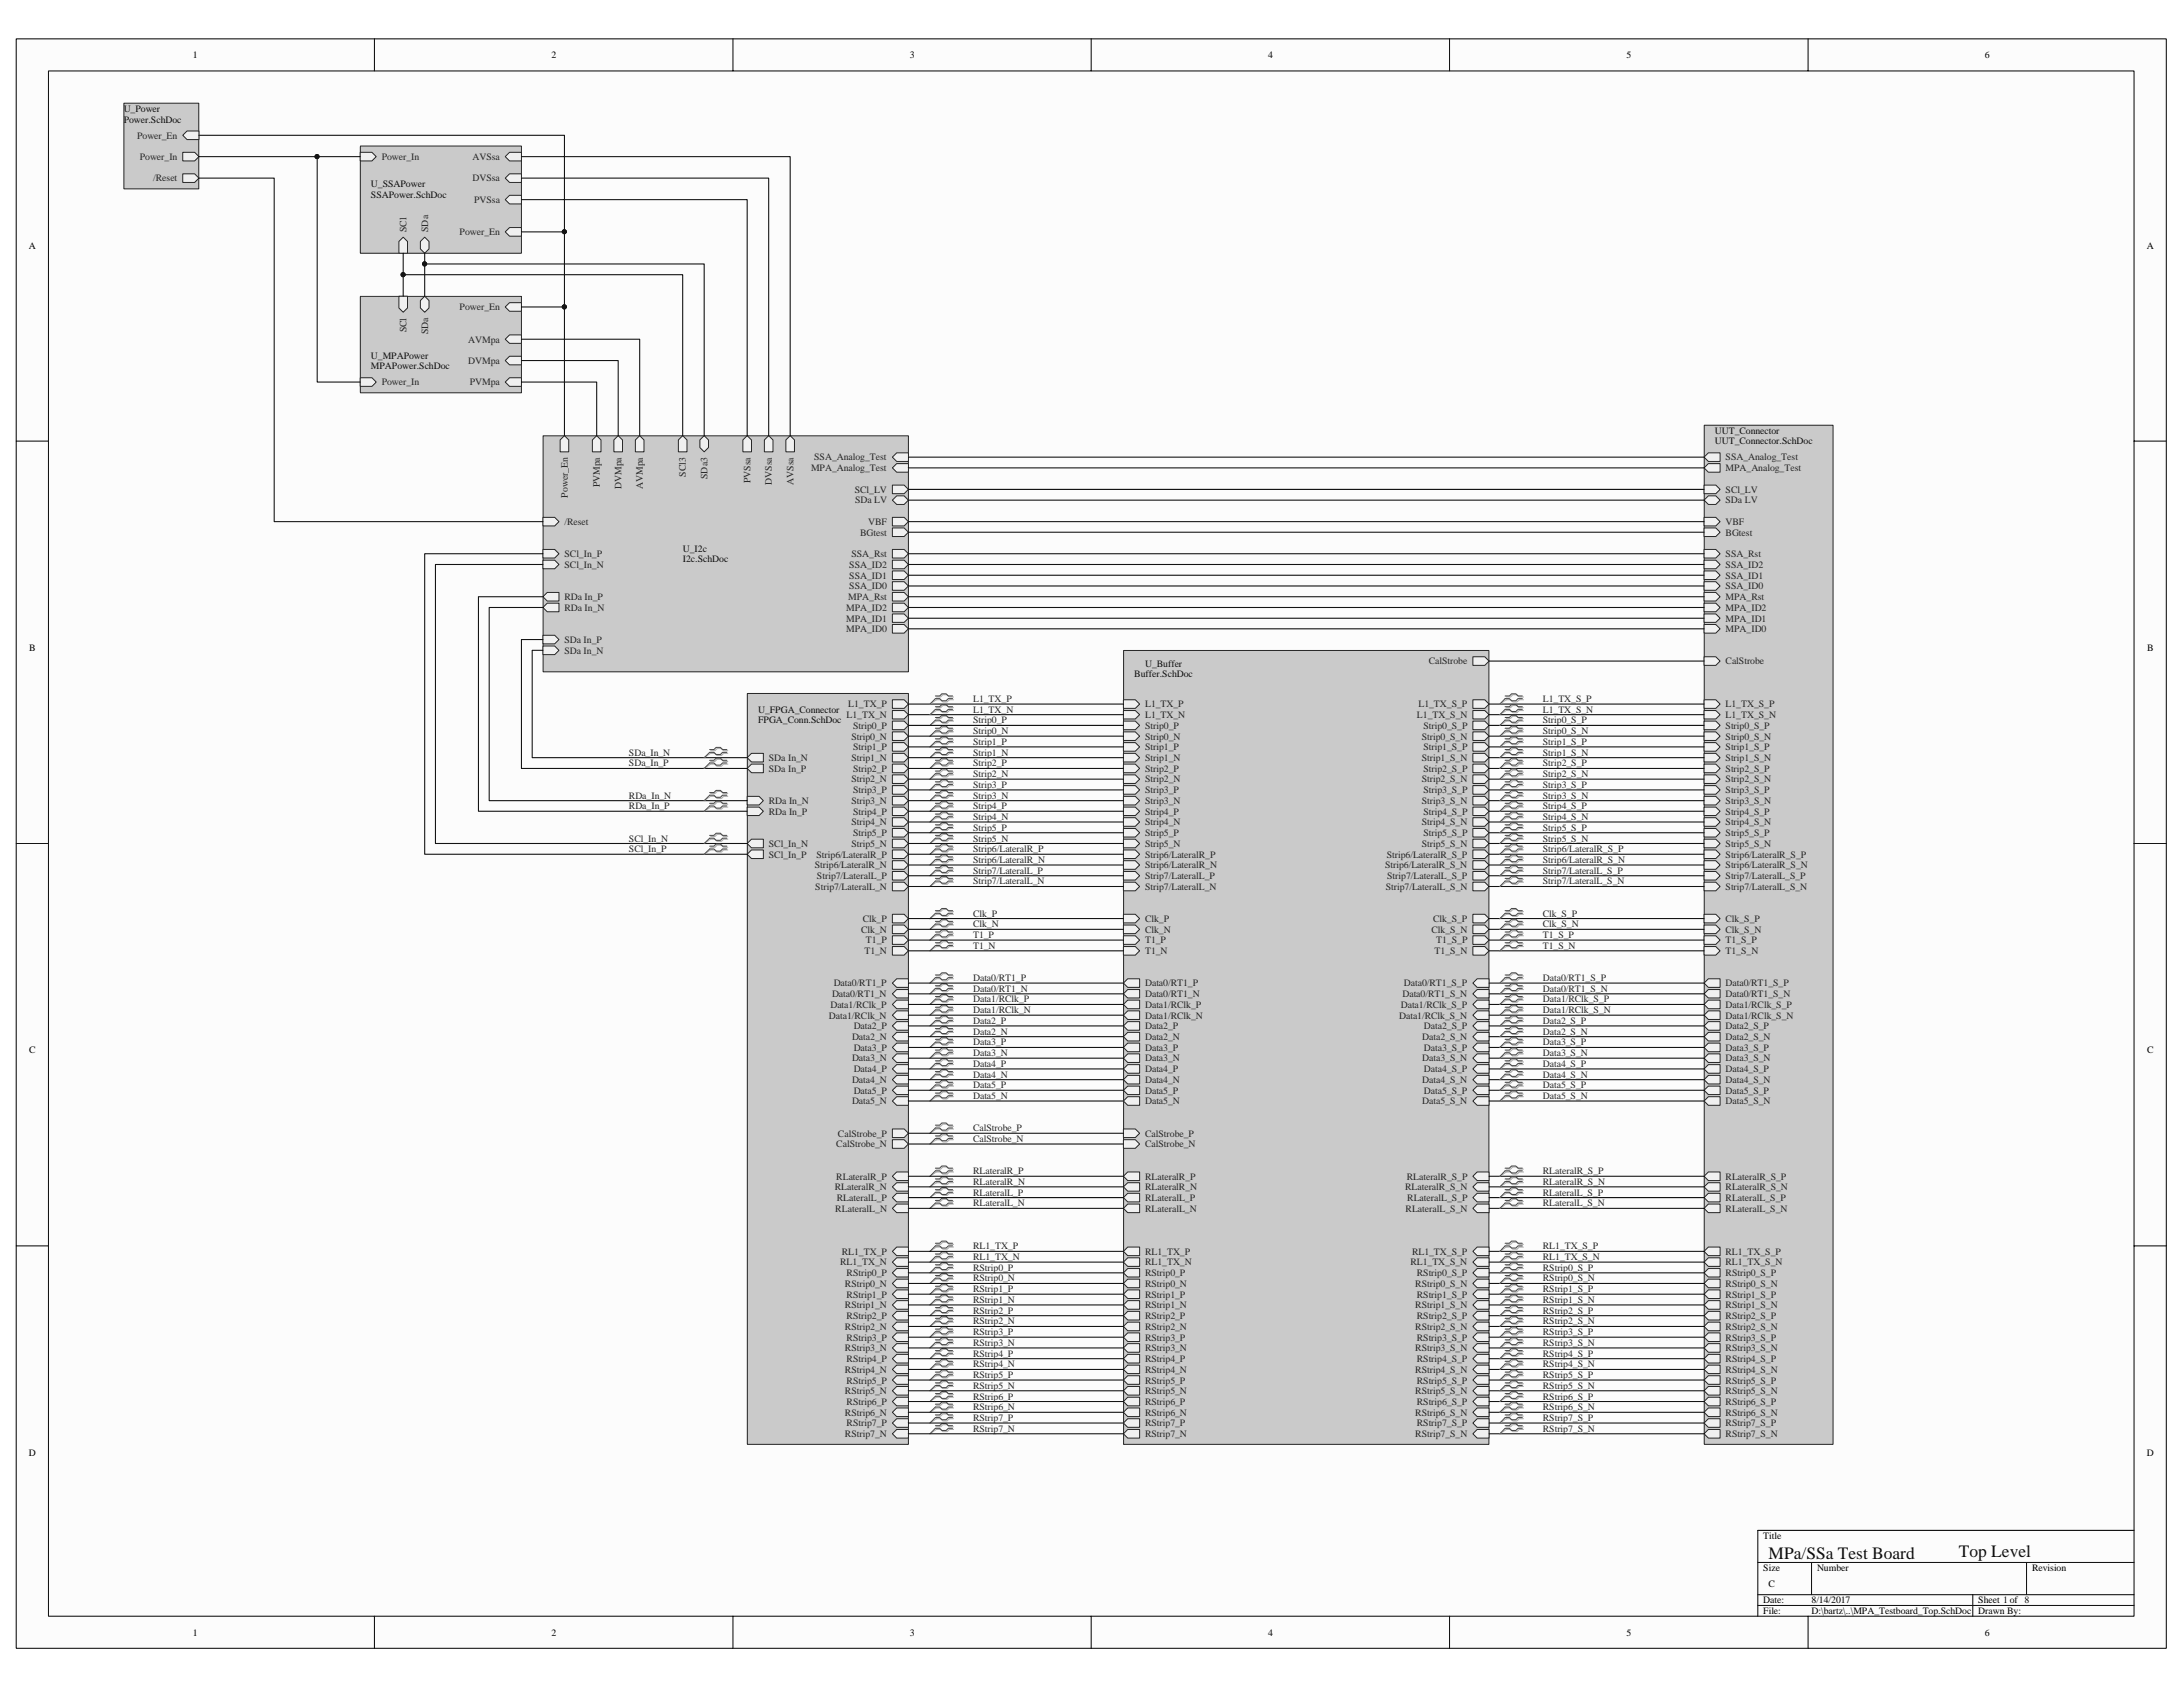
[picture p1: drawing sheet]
<svg xmlns="http://www.w3.org/2000/svg" width="279mm" height="216mm" viewBox="0 0 279 216" stroke-linecap="round" stroke-linejoin="round" font-family="sans-serif">
<defs><g id="words">
<g font-size="2.2" fill="#0e0e0e">
<text x="226.4" y="199.5">MPa/SSa Test Board</text>
<text x="250.7" y="199.2">Top Level</text>
</g>
<g font-size="1.2">
<text x="24.7" y="7.4">1</text>
<text x="70.6" y="7.4">2</text>
<text x="116.4" y="7.4">3</text>
<text x="162.3" y="7.4">4</text>
<text x="208.2" y="7.4">5</text>
<text x="254" y="7.4">6</text>
<text x="3.7" y="31.8">A</text>
<text x="274.8" y="31.8">A</text>
<text x="3.7" y="83.3">B</text>
<text x="274.8" y="83.3">B</text>
<text x="3.7" y="134.8">C</text>
<text x="274.8" y="134.8">C</text>
<text x="3.7" y="186.3">D</text>
<text x="274.8" y="186.3">D</text>
<text x="225.7" y="197">Title</text>
<text x="225.7" y="201.1">Size</text>
<text x="226.4" y="203.1">C</text>
<text x="232.6" y="201.1">Number</text>
<text x="260.1" y="201.1">Revision</text>
<text x="24.7" y="209.3">1</text>
<text x="70.6" y="209.3">2</text>
<text x="116.4" y="209.3">3</text>
<text x="162.3" y="209.3">4</text>
<text x="208.2" y="209.3">5</text>
<text x="225.7" y="205.2">Date:</text>
<text x="225.7" y="206.6">File:</text>
<text x="231.9" y="206.6">D:\bartz\..\MPA_Testboard_Top.SchDoc</text>
<text x="231.9" y="205.2">8/14/2017</text>
<text x="253.2" y="205.2">Sheet 1 of 8</text>
<text x="253.2" y="206.6">Drawn By:</text>
<text x="254" y="209.3">6</text>
</g>
<g font-size="1.2" fill="#0e0e0e">
<text x="15.8" y="14.3">U_Power</text>
<text x="15.8" y="15.7">Power.SchDoc</text>
<text x="47.5" y="23.9">U_SSAPower</text>
<text x="47.5" y="25.3">SSAPower.SchDoc</text>
<text x="47.5" y="45.9">U_MPAPower</text>
<text x="47.5" y="47.3">MPAPower.SchDoc</text>
<text x="219.5" y="55.5">UUT_Connector</text>
<text x="219.5" y="56.9">UUT_Connector.SchDoc</text>
<text x="87.4" y="70.6">U_I2c</text>
<text x="87.4" y="72">I2c.SchDoc</text>
<text x="145.2" y="86.7">Buffer.SchDoc</text>
<text x="146.6" y="85.3">U_Buffer</text>
<text x="97" y="91.2">U_FPGA_Connector</text>
<text x="97" y="92.6">FPGA_Conn.SchDoc</text>
</g>
<g font-size="1.2" fill="#262626">
<text x="17.5" y="17.7">Power_En</text>
<text x="17.9" y="20.5">Power_In</text>
<text x="19.6" y="23.2">/Reset</text>
<text x="48.9" y="20.5">Power_In</text>
<text x="60.5" y="20.5">AVSsa</text>
<text x="60.5" y="23.2">DVSsa</text>
<text x="52" y="29.7" transform="rotate(-90 52 29.7)">SCl</text>
<text x="54.8" y="29.7" transform="rotate(-90 54.8 29.7)">SDa</text>
<text x="60.7" y="26">PVSsa</text>
<text x="58.8" y="30.1">Power_En</text>
<text x="58.8" y="39.7">Power_En</text>
<text x="52" y="42.5" transform="rotate(-90 52 42.5)">SCl</text>
<text x="54.8" y="42.8" transform="rotate(-90 54.8 42.8)">SDa</text>
<text x="59.9" y="43.8">AVMpa</text>
<text x="59.9" y="46.6">DVMpa</text>
<text x="48.9" y="49.3">Power_In</text>
<text x="60.1" y="49.3">PVMpa</text>
<text x="104.2" y="58.9">SSA_Analog_Test</text>
<text x="220.9" y="58.9">SSA_Analog_Test</text>
<text x="72.7" y="63.7" transform="rotate(-90 72.7 63.7)">Power_En</text>
<text x="76.8" y="62.4" transform="rotate(-90 76.8 62.4)">PVMpa</text>
<text x="79.5" y="62.6" transform="rotate(-90 79.5 62.6)">DVMpa</text>
<text x="82.3" y="62.6" transform="rotate(-90 82.3 62.6)">AVMpa</text>
<text x="87.8" y="61" transform="rotate(-90 87.8 61)">SCl3</text>
<text x="90.6" y="61.3" transform="rotate(-90 90.6 61.3)">SDa3</text>
<text x="96.1" y="61.8" transform="rotate(-90 96.1 61.8)">PVSsa</text>
<text x="98.8" y="62" transform="rotate(-90 98.8 62)">DVSsa</text>
<text x="101.6" y="62" transform="rotate(-90 101.6 62)">AVSsa</text>
<text x="103.8" y="60.3">MPA_Analog_Test</text>
<text x="109.4" y="63.1">SCl_LV</text>
<text x="109.4" y="64.4">SDa LV</text>
<text x="220.9" y="63.1">SCl_LV</text>
<text x="220.9" y="60.3">MPA_Analog_Test</text>
<text x="220.9" y="64.4">SDa LV</text>
<text x="72.2" y="67.2">/Reset</text>
<text x="72.2" y="71.3">SCl_In_P</text>
<text x="109" y="71.3">SSA_Rst</text>
<text x="110.1" y="68.6">BGtest</text>
<text x="111.1" y="67.2">VBF</text>
<text x="220.9" y="71.3">SSA_Rst</text>
<text x="220.9" y="68.6">BGtest</text>
<text x="220.9" y="67.2">VBF</text>
<text x="72.2" y="72.7">SCl_In_N</text>
<text x="72.2" y="76.8">RDa In_P</text>
<text x="108.6" y="76.8">MPA_Rst</text>
<text x="108.7" y="72.7">SSA_ID2</text>
<text x="108.7" y="74">SSA_ID1</text>
<text x="108.7" y="75.4">SSA_ID0</text>
<text x="220.9" y="72.7">SSA_ID2</text>
<text x="220.9" y="74">SSA_ID1</text>
<text x="220.9" y="75.4">SSA_ID0</text>
<text x="220.9" y="76.8">MPA_Rst</text>
<text x="72.2" y="78.2">RDa In_N</text>
<text x="72.2" y="83.7">SDa In_N</text>
<text x="72.2" y="82.3">SDa In_P</text>
<text x="108.3" y="78.2">MPA_ID2</text>
<text x="108.3" y="79.5">MPA_ID1</text>
<text x="108.3" y="80.9">MPA_ID0</text>
<text x="220.9" y="78.2">MPA_ID2</text>
<text x="220.9" y="79.5">MPA_ID1</text>
<text x="220.9" y="80.9">MPA_ID0</text>
<text x="124.5" y="89.8">L1_TX_P</text>
<text x="182.9" y="85">CalStrobe</text>
<text x="197.5" y="89.8">L1_TX_S_P</text>
<text x="220.9" y="85">CalStrobe</text>
<text x="108.4" y="91.9">L1_TX_N</text>
<text x="108.6" y="90.5">L1_TX_P</text>
<text x="109" y="94.7">Strip0_N</text>
<text x="109.2" y="93.3">Strip0_P</text>
<text x="124.5" y="91.2">L1_TX_N</text>
<text x="124.5" y="92.6">Strip0_P</text>
<text x="124.5" y="94">Strip0_N</text>
<text x="124.5" y="95.3">Strip1_P</text>
<text x="146.6" y="93.3">Strip0_P</text>
<text x="146.6" y="94.7">Strip0_N</text>
<text x="146.6" y="91.9">L1_TX_N</text>
<text x="146.6" y="90.5">L1_TX_P</text>
<text x="181.4" y="91.9">L1_TX_S_N</text>
<text x="181.5" y="90.5">L1_TX_S_P</text>
<text x="182" y="94.7">Strip0_S_N</text>
<text x="182.2" y="93.3">Strip0_S_P</text>
<text x="197.5" y="91.2">L1_TX_S_N</text>
<text x="197.5" y="92.6">Strip0_S_P</text>
<text x="197.5" y="94">Strip0_S_N</text>
<text x="197.5" y="95.3">Strip1_S_P</text>
<text x="220.9" y="93.3">Strip0_S_P</text>
<text x="220.9" y="94.7">Strip0_S_N</text>
<text x="220.9" y="91.9">L1_TX_S_N</text>
<text x="220.9" y="90.5">L1_TX_S_P</text>
<text x="80.5" y="98.1">SDa_In_P</text>
<text x="80.5" y="96.7">SDa_In_N</text>
<text x="98.4" y="98.8">SDa In_P</text>
<text x="98.4" y="97.4">SDa In_N</text>
<text x="109" y="97.4">Strip1_N</text>
<text x="109" y="100.1">Strip2_N</text>
<text x="109.2" y="96">Strip1_P</text>
<text x="109.2" y="98.8">Strip2_P</text>
<text x="109.2" y="101.5">Strip3_P</text>
<text x="124.5" y="96.7">Strip1_N</text>
<text x="124.5" y="98.1">Strip2_P</text>
<text x="124.5" y="99.5">Strip2_N</text>
<text x="124.5" y="100.8">Strip3_P</text>
<text x="146.6" y="96">Strip1_P</text>
<text x="146.6" y="97.4">Strip1_N</text>
<text x="146.6" y="98.8">Strip2_P</text>
<text x="146.6" y="100.1">Strip2_N</text>
<text x="146.6" y="101.5">Strip3_P</text>
<text x="182" y="97.4">Strip1_S_N</text>
<text x="182" y="100.1">Strip2_S_N</text>
<text x="182.2" y="96">Strip1_S_P</text>
<text x="182.2" y="98.8">Strip2_S_P</text>
<text x="182.2" y="101.5">Strip3_S_P</text>
<text x="197.5" y="96.7">Strip1_S_N</text>
<text x="197.5" y="98.1">Strip2_S_P</text>
<text x="197.5" y="99.5">Strip2_S_N</text>
<text x="197.5" y="100.8">Strip3_S_P</text>
<text x="220.9" y="96">Strip1_S_P</text>
<text x="220.9" y="97.4">Strip1_S_N</text>
<text x="220.9" y="98.8">Strip2_S_P</text>
<text x="220.9" y="100.1">Strip2_S_N</text>
<text x="220.9" y="101.5">Strip3_S_P</text>
<text x="80.5" y="103.6">RDa_In_P</text>
<text x="80.5" y="102.2">RDa_In_N</text>
<text x="80.5" y="107.7">SCl_In_N</text>
<text x="98.4" y="104.3">RDa In_P</text>
<text x="98.4" y="102.9">RDa In_N</text>
<text x="109" y="102.9">Strip3_N</text>
<text x="109" y="105.6">Strip4_N</text>
<text x="109.2" y="104.3">Strip4_P</text>
<text x="109.2" y="107">Strip5_P</text>
<text x="124.5" y="102.2">Strip3_N</text>
<text x="124.5" y="103.6">Strip4_P</text>
<text x="124.5" y="104.9">Strip4_N</text>
<text x="124.5" y="106.3">Strip5_P</text>
<text x="124.5" y="107.7">Strip5_N</text>
<text x="146.6" y="102.9">Strip3_N</text>
<text x="146.6" y="104.3">Strip4_P</text>
<text x="146.6" y="105.6">Strip4_N</text>
<text x="146.6" y="107">Strip5_P</text>
<text x="182" y="102.9">Strip3_S_N</text>
<text x="182" y="105.6">Strip4_S_N</text>
<text x="182.2" y="104.3">Strip4_S_P</text>
<text x="182.2" y="107">Strip5_S_P</text>
<text x="197.5" y="102.2">Strip3_S_N</text>
<text x="197.5" y="103.6">Strip4_S_P</text>
<text x="197.5" y="104.9">Strip4_S_N</text>
<text x="197.5" y="106.3">Strip5_S_P</text>
<text x="197.5" y="107.7">Strip5_S_N</text>
<text x="220.9" y="102.9">Strip3_S_N</text>
<text x="220.9" y="104.3">Strip4_S_P</text>
<text x="220.9" y="105.6">Strip4_S_N</text>
<text x="220.9" y="107">Strip5_S_P</text>
<text x="80.5" y="109.1">SCl_In_P</text>
<text x="98.4" y="109.7">SCl_In_P</text>
<text x="98.4" y="108.4">SCl_In_N</text>
<text x="104.3" y="111.1">Strip6/LateralR_N</text>
<text x="104.4" y="113.9">Strip7/LateralL_N</text>
<text x="104.5" y="109.7">Strip6/LateralR_P</text>
<text x="104.6" y="112.5">Strip7/LateralL_P</text>
<text x="109" y="108.4">Strip5_N</text>
<text x="124.5" y="109.1">Strip6/LateralR_P</text>
<text x="124.5" y="110.4">Strip6/LateralR_N</text>
<text x="124.5" y="111.8">Strip7/LateralL_P</text>
<text x="124.5" y="113.2">Strip7/LateralL_N</text>
<text x="146.6" y="108.4">Strip5_N</text>
<text x="146.6" y="113.9">Strip7/LateralL_N</text>
<text x="146.6" y="111.1">Strip6/LateralR_N</text>
<text x="146.6" y="112.5">Strip7/LateralL_P</text>
<text x="146.6" y="109.7">Strip6/LateralR_P</text>
<text x="177.3" y="111.1">Strip6/LateralR_S_N</text>
<text x="177.4" y="113.9">Strip7/LateralL_S_N</text>
<text x="177.5" y="109.7">Strip6/LateralR_S_P</text>
<text x="177.5" y="112.5">Strip7/LateralL_S_P</text>
<text x="182" y="108.4">Strip5_S_N</text>
<text x="197.5" y="109.1">Strip6/LateralR_S_P</text>
<text x="197.5" y="110.4">Strip6/LateralR_S_N</text>
<text x="197.5" y="111.8">Strip7/LateralL_S_P</text>
<text x="197.5" y="113.2">Strip7/LateralL_S_N</text>
<text x="220.9" y="108.4">Strip5_S_N</text>
<text x="220.9" y="109.7">Strip6/LateralR_S_P</text>
<text x="220.9" y="113.9">Strip7/LateralL_S_N</text>
<text x="220.9" y="112.5">Strip7/LateralL_S_P</text>
<text x="220.9" y="111.1">Strip6/LateralR_S_N</text>
<text x="110.2" y="119.4">Clk_N</text>
<text x="110.4" y="118">Clk_P</text>
<text x="124.5" y="117.3">Clk_P</text>
<text x="124.5" y="118.7">Clk_N</text>
<text x="146.6" y="118">Clk_P</text>
<text x="146.6" y="119.4">Clk_N</text>
<text x="183.2" y="119.4">Clk_S_N</text>
<text x="183.4" y="118">Clk_S_P</text>
<text x="197.5" y="117.3">Clk_S_P</text>
<text x="197.5" y="118.7">Clk_S_N</text>
<text x="220.9" y="118">Clk_S_P</text>
<text x="220.9" y="119.4">Clk_S_N</text>
<text x="110.6" y="122.1">T1_N</text>
<text x="110.8" y="120.7">T1_P</text>
<text x="124.5" y="120.1">T1_P</text>
<text x="124.5" y="121.4">T1_N</text>
<text x="124.5" y="125.5">Data0/RT1_P</text>
<text x="146.6" y="120.7">T1_P</text>
<text x="146.6" y="122.1">T1_N</text>
<text x="183.6" y="122.1">T1_S_N</text>
<text x="183.8" y="120.7">T1_S_P</text>
<text x="197.5" y="120.1">T1_S_P</text>
<text x="197.5" y="121.4">T1_S_N</text>
<text x="197.5" y="125.5">Data0/RT1_S_P</text>
<text x="220.9" y="120.7">T1_S_P</text>
<text x="220.9" y="122.1">T1_S_N</text>
<text x="106.1" y="130.4">Data1/RClk_N</text>
<text x="106.3" y="129">Data1/RClk_P</text>
<text x="106.5" y="127.6">Data0/RT1_N</text>
<text x="106.7" y="126.2">Data0/RT1_P</text>
<text x="109.3" y="131.7">Data2_P</text>
<text x="124.5" y="126.9">Data0/RT1_N</text>
<text x="124.5" y="128.3">Data1/RClk_P</text>
<text x="124.5" y="129.7">Data1/RClk_N</text>
<text x="124.5" y="131">Data2_P</text>
<text x="146.6" y="131.7">Data2_P</text>
<text x="146.6" y="126.2">Data0/RT1_P</text>
<text x="146.6" y="127.6">Data0/RT1_N</text>
<text x="146.6" y="129">Data1/RClk_P</text>
<text x="146.6" y="130.4">Data1/RClk_N</text>
<text x="179.1" y="130.4">Data1/RClk_S_N</text>
<text x="179.3" y="129">Data1/RClk_S_P</text>
<text x="179.5" y="127.6">Data0/RT1_S_N</text>
<text x="179.7" y="126.2">Data0/RT1_S_P</text>
<text x="182.2" y="131.7">Data2_S_P</text>
<text x="197.5" y="126.9">Data0/RT1_S_N</text>
<text x="197.5" y="128.3">Data1/RClk_S_P</text>
<text x="197.5" y="129.7">Data1/RClk_S_N</text>
<text x="197.5" y="131">Data2_S_P</text>
<text x="220.9" y="131.7">Data2_S_P</text>
<text x="220.9" y="126.2">Data0/RT1_S_P</text>
<text x="220.9" y="127.6">Data0/RT1_S_N</text>
<text x="220.9" y="130.4">Data1/RClk_S_N</text>
<text x="220.9" y="129">Data1/RClk_S_P</text>
<text x="109.1" y="133.1">Data2_N</text>
<text x="109.1" y="135.8">Data3_N</text>
<text x="109.3" y="134.5">Data3_P</text>
<text x="109.3" y="137.2">Data4_P</text>
<text x="124.5" y="132.4">Data2_N</text>
<text x="124.5" y="133.8">Data3_P</text>
<text x="124.5" y="135.2">Data3_N</text>
<text x="124.5" y="136.5">Data4_P</text>
<text x="124.5" y="137.9">Data4_N</text>
<text x="146.6" y="133.1">Data2_N</text>
<text x="146.6" y="134.5">Data3_P</text>
<text x="146.6" y="135.8">Data3_N</text>
<text x="146.6" y="137.2">Data4_P</text>
<text x="182" y="133.1">Data2_S_N</text>
<text x="182" y="135.8">Data3_S_N</text>
<text x="182.2" y="134.5">Data3_S_P</text>
<text x="182.2" y="137.2">Data4_S_P</text>
<text x="197.5" y="132.4">Data2_S_N</text>
<text x="197.5" y="133.8">Data3_S_P</text>
<text x="197.5" y="135.2">Data3_S_N</text>
<text x="197.5" y="136.5">Data4_S_P</text>
<text x="197.5" y="137.9">Data4_S_N</text>
<text x="220.9" y="133.1">Data2_S_N</text>
<text x="220.9" y="134.5">Data3_S_P</text>
<text x="220.9" y="135.8">Data3_S_N</text>
<text x="220.9" y="137.2">Data4_S_P</text>
<text x="109.1" y="138.6">Data4_N</text>
<text x="109.1" y="141.4">Data5_N</text>
<text x="109.3" y="140">Data5_P</text>
<text x="124.5" y="139.3">Data5_P</text>
<text x="124.5" y="140.7">Data5_N</text>
<text x="146.6" y="138.6">Data4_N</text>
<text x="146.6" y="140">Data5_P</text>
<text x="146.6" y="141.4">Data5_N</text>
<text x="182" y="138.6">Data4_S_N</text>
<text x="182" y="141.4">Data5_S_N</text>
<text x="182.2" y="140">Data5_S_P</text>
<text x="197.5" y="139.3">Data5_S_P</text>
<text x="197.5" y="140.7">Data5_S_N</text>
<text x="220.9" y="138.6">Data4_S_N</text>
<text x="220.9" y="140">Data5_S_P</text>
<text x="220.9" y="141.4">Data5_S_N</text>
<text x="107" y="146.8">CalStrobe_N</text>
<text x="107.3" y="145.5">CalStrobe_P</text>
<text x="124.5" y="144.8">CalStrobe_P</text>
<text x="124.5" y="146.2">CalStrobe_N</text>
<text x="146.6" y="145.5">CalStrobe_P</text>
<text x="146.6" y="146.8">CalStrobe_N</text>
<text x="106.8" y="152.3">RLateralR_N</text>
<text x="106.9" y="155.1">RLateralL_N</text>
<text x="107" y="151">RLateralR_P</text>
<text x="107.1" y="153.7">RLateralL_P</text>
<text x="124.5" y="150.3">RLateralR_P</text>
<text x="124.5" y="151.6">RLateralR_N</text>
<text x="124.5" y="153">RLateralL_P</text>
<text x="124.5" y="154.4">RLateralL_N</text>
<text x="146.6" y="151">RLateralR_P</text>
<text x="146.6" y="152.3">RLateralR_N</text>
<text x="146.6" y="153.7">RLateralL_P</text>
<text x="146.6" y="155.1">RLateralL_N</text>
<text x="179.8" y="152.3">RLateralR_S_N</text>
<text x="179.9" y="155.1">RLateralL_S_N</text>
<text x="180" y="151">RLateralR_S_P</text>
<text x="180.1" y="153.7">RLateralL_S_P</text>
<text x="197.5" y="150.3">RLateralR_S_P</text>
<text x="197.5" y="151.6">RLateralR_S_N</text>
<text x="197.5" y="153">RLateralL_S_P</text>
<text x="197.5" y="154.4">RLateralL_S_N</text>
<text x="220.9" y="152.3">RLateralR_S_N</text>
<text x="220.9" y="155.1">RLateralL_S_N</text>
<text x="220.9" y="153.7">RLateralL_S_P</text>
<text x="220.9" y="151">RLateralR_S_P</text>
<text x="107.5" y="161.9">RL1_TX_N</text>
<text x="107.7" y="160.6">RL1_TX_P</text>
<text x="124.5" y="159.9">RL1_TX_P</text>
<text x="124.5" y="161.2">RL1_TX_N</text>
<text x="146.6" y="160.6">RL1_TX_P</text>
<text x="146.6" y="161.9">RL1_TX_N</text>
<text x="180.5" y="161.9">RL1_TX_S_N</text>
<text x="180.7" y="160.6">RL1_TX_S_P</text>
<text x="197.5" y="159.9">RL1_TX_S_P</text>
<text x="197.5" y="161.2">RL1_TX_S_N</text>
<text x="220.9" y="160.6">RL1_TX_S_P</text>
<text x="220.9" y="161.9">RL1_TX_S_N</text>
<text x="108.1" y="164.7">RStrip0_N</text>
<text x="108.1" y="167.4">RStrip1_N</text>
<text x="108.4" y="163.3">RStrip0_P</text>
<text x="108.4" y="166.1">RStrip1_P</text>
<text x="124.5" y="162.6">RStrip0_P</text>
<text x="124.5" y="164">RStrip0_N</text>
<text x="124.5" y="165.4">RStrip1_P</text>
<text x="124.5" y="166.8">RStrip1_N</text>
<text x="146.6" y="163.3">RStrip0_P</text>
<text x="146.6" y="164.7">RStrip0_N</text>
<text x="146.6" y="166.1">RStrip1_P</text>
<text x="146.6" y="167.4">RStrip1_N</text>
<text x="181.1" y="164.7">RStrip0_S_N</text>
<text x="181.1" y="167.4">RStrip1_S_N</text>
<text x="181.3" y="163.3">RStrip0_S_P</text>
<text x="181.3" y="166.1">RStrip1_S_P</text>
<text x="197.5" y="162.6">RStrip0_S_P</text>
<text x="197.5" y="164">RStrip0_S_N</text>
<text x="197.5" y="165.4">RStrip1_S_P</text>
<text x="197.5" y="166.8">RStrip1_S_N</text>
<text x="220.9" y="163.3">RStrip0_S_P</text>
<text x="220.9" y="164.7">RStrip0_S_N</text>
<text x="220.9" y="166.1">RStrip1_S_P</text>
<text x="220.9" y="167.4">RStrip1_S_N</text>
<text x="108.1" y="170.2">RStrip2_N</text>
<text x="108.1" y="172.9">RStrip3_N</text>
<text x="108.4" y="168.8">RStrip2_P</text>
<text x="108.4" y="171.6">RStrip3_P</text>
<text x="124.5" y="168.1">RStrip2_P</text>
<text x="124.5" y="169.5">RStrip2_N</text>
<text x="124.5" y="170.9">RStrip3_P</text>
<text x="124.5" y="172.3">RStrip3_N</text>
<text x="124.5" y="173.6">RStrip4_P</text>
<text x="146.6" y="168.8">RStrip2_P</text>
<text x="146.6" y="170.2">RStrip2_N</text>
<text x="146.6" y="171.6">RStrip3_P</text>
<text x="146.6" y="172.9">RStrip3_N</text>
<text x="181.1" y="170.2">RStrip2_S_N</text>
<text x="181.1" y="172.9">RStrip3_S_N</text>
<text x="181.3" y="168.8">RStrip2_S_P</text>
<text x="181.3" y="171.6">RStrip3_S_P</text>
<text x="197.5" y="168.1">RStrip2_S_P</text>
<text x="197.5" y="169.5">RStrip2_S_N</text>
<text x="197.5" y="170.9">RStrip3_S_P</text>
<text x="197.5" y="172.3">RStrip3_S_N</text>
<text x="197.5" y="173.6">RStrip4_S_P</text>
<text x="220.9" y="168.8">RStrip2_S_P</text>
<text x="220.9" y="170.2">RStrip2_S_N</text>
<text x="220.9" y="171.6">RStrip3_S_P</text>
<text x="220.9" y="172.9">RStrip3_S_N</text>
<text x="108.1" y="175.7">RStrip4_N</text>
<text x="108.1" y="178.4">RStrip5_N</text>
<text x="108.4" y="174.3">RStrip4_P</text>
<text x="108.4" y="177.1">RStrip5_P</text>
<text x="108.4" y="179.8">RStrip6_P</text>
<text x="124.5" y="175">RStrip4_N</text>
<text x="124.5" y="176.4">RStrip5_P</text>
<text x="124.5" y="177.7">RStrip5_N</text>
<text x="124.5" y="179.1">RStrip6_P</text>
<text x="146.6" y="174.3">RStrip4_P</text>
<text x="146.6" y="175.7">RStrip4_N</text>
<text x="146.6" y="177.1">RStrip5_P</text>
<text x="146.6" y="178.4">RStrip5_N</text>
<text x="146.6" y="179.8">RStrip6_P</text>
<text x="181.1" y="175.7">RStrip4_S_N</text>
<text x="181.1" y="178.4">RStrip5_S_N</text>
<text x="181.3" y="174.3">RStrip4_S_P</text>
<text x="181.3" y="177.1">RStrip5_S_P</text>
<text x="181.3" y="179.8">RStrip6_S_P</text>
<text x="197.5" y="175">RStrip4_S_N</text>
<text x="197.5" y="176.4">RStrip5_S_P</text>
<text x="197.5" y="177.7">RStrip5_S_N</text>
<text x="197.5" y="179.1">RStrip6_S_P</text>
<text x="220.9" y="174.3">RStrip4_S_P</text>
<text x="220.9" y="175.7">RStrip4_S_N</text>
<text x="220.9" y="177.1">RStrip5_S_P</text>
<text x="220.9" y="178.4">RStrip5_S_N</text>
<text x="220.9" y="179.8">RStrip6_S_P</text>
<text x="108.1" y="181.2">RStrip6_N</text>
<text x="108.1" y="183.9">RStrip7_N</text>
<text x="108.4" y="182.5">RStrip7_P</text>
<text x="124.5" y="180.5">RStrip6_N</text>
<text x="124.5" y="181.9">RStrip7_P</text>
<text x="124.5" y="183.2">RStrip7_N</text>
<text x="146.6" y="182.5">RStrip7_P</text>
<text x="146.6" y="183.9">RStrip7_N</text>
<text x="146.6" y="181.2">RStrip6_N</text>
<text x="181.1" y="181.2">RStrip6_S_N</text>
<text x="181.1" y="183.9">RStrip7_S_N</text>
<text x="181.3" y="182.5">RStrip7_S_P</text>
<text x="197.5" y="180.5">RStrip6_S_N</text>
<text x="197.5" y="181.9">RStrip7_S_P</text>
<text x="197.5" y="183.2">RStrip7_S_N</text>
<text x="220.9" y="181.2">RStrip6_S_N</text>
<text x="220.9" y="182.5">RStrip7_S_P</text>
<text x="220.9" y="183.9">RStrip7_S_N</text>
</g>
</g></defs>
<path d="M2.1 5h275.2v205.9h-275.2z" fill="#fcfcfc"/>
<path d="M2.1 5h275.2v205.9h-275.2z" fill="none" stroke="#000" stroke-width=".13"/>
<path d="M6.2 9.1h266.9v197.7h-266.9z" fill="#fcfcfc"/>
<g fill="none" stroke="#000" stroke-width=".13">
<path d="M6.2 9.1h266.9v197.7h-266.9zM47.9 5v4.1M93.8 5v4.1M139.7 5v4.1M185.5 5v4.1M231.4 5v4.1M2.1 56.5h4.1M273.1 56.5h4.2M2.1 107.9h4.1M273.1 107.9h4.2M2.1 159.4h4.1M273.1 159.4h4.2"/>
<path d="M225 200h48.1M231.9 200v4.1M259.4 200v4.1M273.1 195.9h-48.1v10.9M47.9 206.8v4.2M93.8 206.8v4.2M139.7 206.8v4.2M185.5 206.8v4.2M225 204.1h48.1M225 205.5h48.1M231.4 206.8v4.2M252.5 204.1v2.7"/>
</g>
<path d="M143.8 83.3h46.8v101.5h-46.8z" fill="#cacaca"/>
<path d="M143.8 83.2h46.8v101.6h-46.8z" fill="none" stroke="#262626" stroke-width=".13"/>
<path d="M143.8 92.3h1.5l.6 .5-.6 .6h-1.5z" fill-rule="evenodd" fill="#f0f0f0"/>
<path d="M143.8 92.3h1.5l.6 .5-.6 .6h-1.5z" fill="none" stroke="#262626" stroke-width=".13"/>
<path d="M143.8 93.7h1.5l.6 .5-.6 .6h-1.5z" fill-rule="evenodd" fill="#f0f0f0"/>
<path d="M143.8 93.7h1.5l.6 .5-.6 .6h-1.5z" fill="none" stroke="#262626" stroke-width=".13"/>
<path d="M188.5 92.3h1.5l.6 .5-.6 .6h-1.5z" fill-rule="evenodd" fill="#f0f0f0"/>
<path d="M188.5 92.3h1.5l.6 .5-.6 .6h-1.5z" fill="none" stroke="#262626" stroke-width=".13"/>
<path d="M188.5 93.7h1.5l.6 .5-.6 .6h-1.5z" fill-rule="evenodd" fill="#f0f0f0"/>
<path d="M188.5 93.7h1.5l.6 .5-.6 .6h-1.5z" fill="none" stroke="#262626" stroke-width=".13"/>
<path d="M143.8 95h1.5l.6 .6-.6 .5h-1.5z" fill-rule="evenodd" fill="#f0f0f0"/>
<path d="M143.8 95h1.5l.6 .6-.6 .5h-1.5z" fill="none" stroke="#262626" stroke-width=".13"/>
<path d="M143.8 96.4h1.5l.6 .6-.6 .5h-1.5z" fill-rule="evenodd" fill="#f0f0f0"/>
<path d="M143.8 96.4h1.5l.6 .6-.6 .5h-1.5z" fill="none" stroke="#262626" stroke-width=".13"/>
<path d="M188.5 95h1.5l.6 .6-.6 .5h-1.5z" fill-rule="evenodd" fill="#f0f0f0"/>
<path d="M188.5 95h1.5l.6 .6-.6 .5h-1.5z" fill="none" stroke="#262626" stroke-width=".13"/>
<path d="M188.5 96.4h1.5l.6 .6-.6 .5h-1.5z" fill-rule="evenodd" fill="#f0f0f0"/>
<path d="M188.5 96.4h1.5l.6 .6-.6 .5h-1.5z" fill="none" stroke="#262626" stroke-width=".13"/>
<path d="M143.8 97.8h1.5l.6 .5-.6 .6h-1.5z" fill-rule="evenodd" fill="#f0f0f0"/>
<path d="M143.8 97.8h1.5l.6 .5-.6 .6h-1.5z" fill="none" stroke="#262626" stroke-width=".13"/>
<path d="M143.8 99.2h1.5l.6 .5-.6 .6h-1.5z" fill-rule="evenodd" fill="#f0f0f0"/>
<path d="M143.8 99.2h1.5l.6 .5-.6 .6h-1.5z" fill="none" stroke="#262626" stroke-width=".13"/>
<path d="M188.5 97.8h1.5l.6 .5-.6 .6h-1.5z" fill-rule="evenodd" fill="#f0f0f0"/>
<path d="M188.5 97.8h1.5l.6 .5-.6 .6h-1.5z" fill="none" stroke="#262626" stroke-width=".13"/>
<path d="M188.5 99.2h1.5l.6 .5-.6 .6h-1.5z" fill-rule="evenodd" fill="#f0f0f0"/>
<path d="M188.5 99.2h1.5l.6 .5-.6 .6h-1.5z" fill="none" stroke="#262626" stroke-width=".13"/>
<path d="M143.8 100.5h1.5l.6 .6-.6 .5h-1.5z" fill-rule="evenodd" fill="#f0f0f0"/>
<path d="M143.8 100.5h1.5l.6 .6-.6 .5h-1.5z" fill="none" stroke="#262626" stroke-width=".13"/>
<path d="M143.8 101.9h1.5l.6 .6-.6 .5h-1.5z" fill-rule="evenodd" fill="#f0f0f0"/>
<path d="M143.8 101.9h1.5l.6 .6-.6 .5h-1.5z" fill="none" stroke="#262626" stroke-width=".13"/>
<path d="M188.5 100.5h1.5l.6 .6-.6 .5h-1.5z" fill-rule="evenodd" fill="#f0f0f0"/>
<path d="M188.5 100.5h1.5l.6 .6-.6 .5h-1.5z" fill="none" stroke="#262626" stroke-width=".13"/>
<path d="M188.5 101.9h1.5l.6 .6-.6 .5h-1.5z" fill-rule="evenodd" fill="#f0f0f0"/>
<path d="M188.5 101.9h1.5l.6 .6-.6 .5h-1.5z" fill="none" stroke="#262626" stroke-width=".13"/>
<path d="M143.8 103.3h1.5l.6 .5-.6 .6h-1.5z" fill-rule="evenodd" fill="#f0f0f0"/>
<path d="M143.8 103.3h1.5l.6 .5-.6 .6h-1.5z" fill="none" stroke="#262626" stroke-width=".13"/>
<path d="M143.8 104.6h1.5l.6 .6-.6 .5h-1.5z" fill-rule="evenodd" fill="#f0f0f0"/>
<path d="M143.8 104.6h1.5l.6 .6-.6 .5h-1.5z" fill="none" stroke="#262626" stroke-width=".13"/>
<path d="M188.5 103.3h1.5l.6 .5-.6 .6h-1.5z" fill-rule="evenodd" fill="#f0f0f0"/>
<path d="M188.5 103.3h1.5l.6 .5-.6 .6h-1.5z" fill="none" stroke="#262626" stroke-width=".13"/>
<path d="M188.5 104.6h1.5l.6 .6-.6 .5h-1.5z" fill-rule="evenodd" fill="#f0f0f0"/>
<path d="M188.5 104.6h1.5l.6 .6-.6 .5h-1.5z" fill="none" stroke="#262626" stroke-width=".13"/>
<path d="M143.8 106h1.5l.6 .6-.6 .5h-1.5z" fill-rule="evenodd" fill="#f0f0f0"/>
<path d="M143.8 106h1.5l.6 .6-.6 .5h-1.5z" fill="none" stroke="#262626" stroke-width=".13"/>
<path d="M143.8 107.4h1.5l.6 .5-.6 .6h-1.5z" fill-rule="evenodd" fill="#f0f0f0"/>
<path d="M143.8 107.4h1.5l.6 .6-.6 .5h-1.5z" fill="none" stroke="#262626" stroke-width=".13"/>
<path d="M188.5 106h1.5l.6 .6-.6 .5h-1.5z" fill-rule="evenodd" fill="#f0f0f0"/>
<path d="M188.5 106h1.5l.6 .6-.6 .5h-1.5z" fill="none" stroke="#262626" stroke-width=".13"/>
<path d="M188.5 107.4h1.5l.6 .5-.6 .6h-1.5z" fill-rule="evenodd" fill="#f0f0f0"/>
<path d="M188.5 107.4h1.5l.6 .6-.6 .5h-1.5z" fill="none" stroke="#262626" stroke-width=".13"/>
<path d="M143.8 117h1.5l.6 .6-.6 .5h-1.5z" fill-rule="evenodd" fill="#f0f0f0"/>
<path d="M143.8 117h1.5l.6 .6-.6 .5h-1.5z" fill="none" stroke="#262626" stroke-width=".13"/>
<path d="M143.8 118.4h1.5l.6 .5-.6 .6h-1.5z" fill-rule="evenodd" fill="#f0f0f0"/>
<path d="M143.8 118.4h1.5l.6 .5-.6 .6h-1.5z" fill="none" stroke="#262626" stroke-width=".13"/>
<path d="M188.5 117h1.5l.6 .6-.6 .5h-1.5z" fill-rule="evenodd" fill="#f0f0f0"/>
<path d="M188.5 117h1.5l.6 .6-.6 .5h-1.5z" fill="none" stroke="#262626" stroke-width=".13"/>
<path d="M188.5 118.4h1.5l.6 .5-.6 .6h-1.5z" fill-rule="evenodd" fill="#f0f0f0"/>
<path d="M188.5 118.4h1.5l.6 .5-.6 .6h-1.5z" fill="none" stroke="#262626" stroke-width=".13"/>
<path d="M143.8 119.8h1.5l.6 .5-.6 .6h-1.5z" fill-rule="evenodd" fill="#f0f0f0"/>
<path d="M143.8 119.8h1.5l.6 .5-.6 .6h-1.5z" fill="none" stroke="#262626" stroke-width=".13"/>
<path d="M143.8 121.1h1.5l.6 .6-.6 .5h-1.5z" fill-rule="evenodd" fill="#f0f0f0"/>
<path d="M143.8 121.1h1.5l.6 .6-.6 .5h-1.5z" fill="none" stroke="#262626" stroke-width=".13"/>
<path d="M188.5 119.8h1.5l.6 .5-.6 .6h-1.5z" fill-rule="evenodd" fill="#f0f0f0"/>
<path d="M188.5 119.8h1.5l.6 .5-.6 .6h-1.5z" fill="none" stroke="#262626" stroke-width=".13"/>
<path d="M188.5 121.1h1.5l.6 .6-.6 .5h-1.5z" fill-rule="evenodd" fill="#f0f0f0"/>
<path d="M188.5 121.1h1.5l.6 .6-.6 .5h-1.5z" fill="none" stroke="#262626" stroke-width=".13"/>
<path d="M143.8 162.9l.5-.6h1.6v1.1h-1.6z" fill-rule="evenodd" fill="#f0f0f0"/>
<path d="M143.8 162.9l.5-.6h1.6v1.1h-1.6z" fill="none" stroke="#262626" stroke-width=".13"/>
<path d="M143.8 164.3l.5-.6h1.6v1.1h-1.6z" fill-rule="evenodd" fill="#f0f0f0"/>
<path d="M143.8 164.3l.5-.6h1.6v1.1h-1.6z" fill="none" stroke="#262626" stroke-width=".13"/>
<path d="M188.5 162.9l.6-.6h1.5v1.1h-1.5z" fill-rule="evenodd" fill="#f0f0f0"/>
<path d="M188.5 162.9l.6-.6h1.5v1.1h-1.5z" fill="none" stroke="#262626" stroke-width=".13"/>
<path d="M188.5 164.3l.6-.6h1.5v1.1h-1.5z" fill-rule="evenodd" fill="#f0f0f0"/>
<path d="M188.5 164.3l.6-.6h1.5v1.1h-1.5z" fill="none" stroke="#262626" stroke-width=".13"/>
<path d="M188.5 165.6l.6-.5h1.5v1.1h-1.5z" fill-rule="evenodd" fill="#f0f0f0"/>
<path d="M188.5 165.6l.6-.5h1.5v1.1h-1.5z" fill="none" stroke="#262626" stroke-width=".13"/>
<path d="M188.5 167l.6-.5h1.5v1.1h-1.5z" fill-rule="evenodd" fill="#f0f0f0"/>
<path d="M188.5 167l.6-.5h1.5v1.1h-1.5z" fill="none" stroke="#262626" stroke-width=".13"/>
<path d="M143.8 165.6l.5-.5h1.6v1.1h-1.6z" fill-rule="evenodd" fill="#f0f0f0"/>
<path d="M143.8 165.6l.5-.5h1.6v1.1h-1.6z" fill="none" stroke="#262626" stroke-width=".13"/>
<path d="M143.8 167l.5-.5h1.6v1.1h-1.6z" fill-rule="evenodd" fill="#f0f0f0"/>
<path d="M143.8 167l.5-.5h1.6v1.1h-1.6z" fill="none" stroke="#262626" stroke-width=".13"/>
<path d="M188.5 168.4l.6-.6h1.5v1.1h-1.5z" fill-rule="evenodd" fill="#f0f0f0"/>
<path d="M188.5 168.4l.6-.6h1.5v1.1h-1.5z" fill="none" stroke="#262626" stroke-width=".13"/>
<path d="M188.5 169.8l.6-.6h1.5v1.1h-1.5z" fill-rule="evenodd" fill="#f0f0f0"/>
<path d="M188.5 169.8l.6-.6h1.5v1.1h-1.5z" fill="none" stroke="#262626" stroke-width=".13"/>
<path d="M143.8 168.4l.5-.6h1.6v1.1h-1.6z" fill-rule="evenodd" fill="#f0f0f0"/>
<path d="M143.8 168.4l.5-.6h1.6v1.1h-1.6z" fill="none" stroke="#262626" stroke-width=".13"/>
<path d="M143.8 169.8l.5-.6h1.6v1.1h-1.6z" fill-rule="evenodd" fill="#f0f0f0"/>
<path d="M143.8 169.8l.5-.6h1.6v1.1h-1.6z" fill="none" stroke="#262626" stroke-width=".13"/>
<path d="M188.5 171.1l.6-.5h1.5v1.1h-1.5z" fill-rule="evenodd" fill="#f0f0f0"/>
<path d="M188.5 171.1l.6-.5h1.5v1.1h-1.5z" fill="none" stroke="#262626" stroke-width=".13"/>
<path d="M188.5 172.5l.6-.5h1.5v1.1h-1.5z" fill-rule="evenodd" fill="#f0f0f0"/>
<path d="M188.5 172.5l.6-.5h1.5v1.1h-1.5z" fill="none" stroke="#262626" stroke-width=".13"/>
<path d="M143.8 171.1l.5-.5h1.6v1.1h-1.6z" fill-rule="evenodd" fill="#f0f0f0"/>
<path d="M143.8 171.1l.5-.5h1.6v1.1h-1.6z" fill="none" stroke="#262626" stroke-width=".13"/>
<path d="M143.8 172.5l.5-.5h1.6v1.1h-1.6z" fill-rule="evenodd" fill="#f0f0f0"/>
<path d="M143.8 172.5l.5-.5h1.6v1.1h-1.6z" fill="none" stroke="#262626" stroke-width=".13"/>
<path d="M188.5 173.9l.6-.6h1.5v1.1h-1.5z" fill-rule="evenodd" fill="#f0f0f0"/>
<path d="M188.5 173.9l.6-.6h1.5v1.1h-1.5z" fill="none" stroke="#262626" stroke-width=".13"/>
<path d="M188.5 175.3l.6-.6h1.5v1.1h-1.5z" fill-rule="evenodd" fill="#f0f0f0"/>
<path d="M188.5 175.3l.6-.6h1.5v1.1h-1.5z" fill="none" stroke="#262626" stroke-width=".13"/>
<path d="M143.8 173.9l.5-.6h1.6v1.1h-1.6z" fill-rule="evenodd" fill="#f0f0f0"/>
<path d="M143.8 173.9l.5-.6h1.6v1.1h-1.6z" fill="none" stroke="#262626" stroke-width=".13"/>
<path d="M143.8 175.3l.5-.6h1.6v1.1h-1.6z" fill-rule="evenodd" fill="#f0f0f0"/>
<path d="M143.8 175.3l.5-.6h1.6v1.1h-1.6z" fill="none" stroke="#262626" stroke-width=".13"/>
<path d="M188.5 176.6l.6-.5h1.5v1.1h-1.5z" fill-rule="evenodd" fill="#f0f0f0"/>
<path d="M188.5 176.6l.6-.5h1.5v1.1h-1.5z" fill="none" stroke="#262626" stroke-width=".13"/>
<path d="M188.5 178l.6-.6h1.5v1.1h-1.5z" fill-rule="evenodd" fill="#f0f0f0"/>
<path d="M188.5 178l.6-.6h1.5v1.1h-1.5z" fill="none" stroke="#262626" stroke-width=".13"/>
<path d="M143.8 176.6l.5-.5h1.6v1.1h-1.6z" fill-rule="evenodd" fill="#f0f0f0"/>
<path d="M143.8 176.6l.5-.5h1.6v1.1h-1.6z" fill="none" stroke="#262626" stroke-width=".13"/>
<path d="M143.8 178l.5-.6h1.6v1.1h-1.6z" fill-rule="evenodd" fill="#f0f0f0"/>
<path d="M143.8 178l.5-.6h1.6v1.1h-1.6z" fill="none" stroke="#262626" stroke-width=".13"/>
<path d="M188.5 179.4l.6-.6h1.5v1.1h-1.5z" fill-rule="evenodd" fill="#f0f0f0"/>
<path d="M188.5 179.4l.6-.6h1.5v1.1h-1.5z" fill="none" stroke="#262626" stroke-width=".13"/>
<path d="M188.5 180.7l.6-.5h1.5v1.1h-1.5z" fill-rule="evenodd" fill="#f0f0f0"/>
<path d="M188.5 180.7l.6-.5h1.5v1.1h-1.5z" fill="none" stroke="#262626" stroke-width=".13"/>
<path d="M188.5 182.1l.6-.5h1.5v1.1h-1.5z" fill-rule="evenodd" fill="#f0f0f0"/>
<path d="M188.5 182.1l.6-.5h1.5v1.1h-1.5z" fill="none" stroke="#262626" stroke-width=".13"/>
<path d="M188.5 183.5l.6-.6h1.5v1.1h-1.5z" fill-rule="evenodd" fill="#f0f0f0"/>
<path d="M188.5 183.5l.6-.6h1.5v1.1h-1.5z" fill="none" stroke="#262626" stroke-width=".13"/>
<path d="M188.5 131.3l.6-.6h1.5v1.1h-1.5z" fill-rule="evenodd" fill="#f0f0f0"/>
<path d="M188.5 131.3l.6-.6h1.5v1.1h-1.5z" fill="none" stroke="#262626" stroke-width=".13"/>
<path d="M188.5 132.7l.6-.6h1.5v1.1h-1.5z" fill-rule="evenodd" fill="#f0f0f0"/>
<path d="M188.5 132.7l.6-.6h1.5v1.1h-1.5z" fill="none" stroke="#262626" stroke-width=".13"/>
<path d="M143.8 131.3l.5-.6h1.6v1.1h-1.6z" fill-rule="evenodd" fill="#f0f0f0"/>
<path d="M143.8 131.3l.5-.6h1.6v1.1h-1.6z" fill="none" stroke="#262626" stroke-width=".13"/>
<path d="M143.8 132.7l.5-.6h1.6v1.1h-1.6z" fill-rule="evenodd" fill="#f0f0f0"/>
<path d="M143.8 132.7l.5-.6h1.6v1.1h-1.6z" fill="none" stroke="#262626" stroke-width=".13"/>
<path d="M188.5 134l.6-.5h1.5v1.1h-1.5z" fill-rule="evenodd" fill="#f0f0f0"/>
<path d="M188.5 134l.6-.5h1.5v1.1h-1.5z" fill="none" stroke="#262626" stroke-width=".13"/>
<path d="M188.5 135.4l.6-.5h1.5v1.1h-1.5z" fill-rule="evenodd" fill="#f0f0f0"/>
<path d="M188.5 135.4l.6-.5h1.5v1.1h-1.5z" fill="none" stroke="#262626" stroke-width=".13"/>
<path d="M143.8 134l.5-.5h1.6v1.1h-1.6z" fill-rule="evenodd" fill="#f0f0f0"/>
<path d="M143.8 134l.5-.5h1.6v1.1h-1.6z" fill="none" stroke="#262626" stroke-width=".13"/>
<path d="M143.8 135.4l.5-.5h1.6v1.1h-1.6z" fill-rule="evenodd" fill="#f0f0f0"/>
<path d="M143.8 135.4l.5-.5h1.6v1.1h-1.6z" fill="none" stroke="#262626" stroke-width=".13"/>
<path d="M188.5 136.8l.6-.6h1.5v1.2h-1.5z" fill-rule="evenodd" fill="#f0f0f0"/>
<path d="M188.5 136.8l.6-.6h1.5v1.2h-1.5z" fill="none" stroke="#262626" stroke-width=".13"/>
<path d="M188.5 138.2l.6-.6h1.5v1.1h-1.5z" fill-rule="evenodd" fill="#f0f0f0"/>
<path d="M188.5 138.2l.6-.6h1.5v1.1h-1.5z" fill="none" stroke="#262626" stroke-width=".13"/>
<path d="M143.8 136.8l.5-.6h1.6v1.2h-1.6z" fill-rule="evenodd" fill="#f0f0f0"/>
<path d="M143.8 136.8l.5-.6h1.6v1.2h-1.6z" fill="none" stroke="#262626" stroke-width=".13"/>
<path d="M143.8 138.2l.5-.6h1.6v1.1h-1.6z" fill-rule="evenodd" fill="#f0f0f0"/>
<path d="M143.8 138.2l.5-.6h1.6v1.1h-1.6z" fill="none" stroke="#262626" stroke-width=".13"/>
<path d="M188.5 139.5l.6-.5h1.5v1.1h-1.5z" fill-rule="evenodd" fill="#f0f0f0"/>
<path d="M188.5 139.5l.6-.5h1.5v1.1h-1.5z" fill="none" stroke="#262626" stroke-width=".13"/>
<path d="M188.5 140.9l.6-.5h1.5v1.1h-1.5z" fill-rule="evenodd" fill="#f0f0f0"/>
<path d="M188.5 140.9l.6-.5h1.5v1.1h-1.5z" fill="none" stroke="#262626" stroke-width=".13"/>
<path d="M143.8 139.5l.5-.5h1.6v1.1h-1.6z" fill-rule="evenodd" fill="#f0f0f0"/>
<path d="M143.8 139.5l.5-.5h1.6v1.1h-1.6z" fill="none" stroke="#262626" stroke-width=".13"/>
<path d="M143.8 140.9l.5-.5h1.6v1.1h-1.6z" fill-rule="evenodd" fill="#f0f0f0"/>
<path d="M143.8 140.9l.5-.5h1.6v1.1h-1.6z" fill="none" stroke="#262626" stroke-width=".13"/>
<path d="M188.5 112.9h1.5l.6 .6-.6 .5h-1.5z" fill-rule="evenodd" fill="#f0f0f0"/>
<path d="M188.5 112.9h1.5l.6 .6-.6 .5h-1.5z" fill="none" stroke="#262626" stroke-width=".13"/>
<path d="M188.5 160.1l.6-.5h1.5v1.1h-1.5z" fill-rule="evenodd" fill="#f0f0f0"/>
<path d="M188.5 160.1l.6-.5h1.5v1.1h-1.5z" fill="none" stroke="#262626" stroke-width=".13"/>
<path d="M143.8 160.1l.5-.5h1.6v1.1h-1.6z" fill-rule="evenodd" fill="#f0f0f0"/>
<path d="M143.8 160.1l.5-.5h1.6v1.1h-1.6z" fill="none" stroke="#262626" stroke-width=".13"/>
<path d="M188.5 161.5l.6-.5h1.5v1.1h-1.5z" fill-rule="evenodd" fill="#f0f0f0"/>
<path d="M188.5 161.5l.6-.5h1.5v1.1h-1.5z" fill="none" stroke="#262626" stroke-width=".13"/>
<path d="M143.8 161.5l.5-.5h1.6v1.1h-1.6z" fill-rule="evenodd" fill="#f0f0f0"/>
<path d="M143.8 161.5l.5-.5h1.6v1.1h-1.6z" fill="none" stroke="#262626" stroke-width=".13"/>
<path d="M188.5 150.5l.6-.5h1.5v1.1h-1.5z" fill-rule="evenodd" fill="#f0f0f0"/>
<path d="M188.5 150.5l.6-.5h1.5v1.1h-1.5z" fill="none" stroke="#262626" stroke-width=".13"/>
<path d="M188.5 151.9l.6-.5h1.5v1h-1.5z" fill-rule="evenodd" fill="#f0f0f0"/>
<path d="M188.5 151.9l.6-.5h1.5v1h-1.5z" fill="none" stroke="#262626" stroke-width=".13"/>
<path d="M143.8 150.5l.5-.5h1.6v1.1h-1.6z" fill-rule="evenodd" fill="#f0f0f0"/>
<path d="M143.8 150.5l.5-.5h1.6v1.1h-1.6z" fill="none" stroke="#262626" stroke-width=".13"/>
<path d="M143.8 151.9l.5-.5h1.6v1h-1.6z" fill-rule="evenodd" fill="#f0f0f0"/>
<path d="M143.8 151.9l.5-.5h1.6v1h-1.6z" fill="none" stroke="#262626" stroke-width=".13"/>
<path d="M188.5 153.3l.6-.6h1.5v1.1h-1.5z" fill-rule="evenodd" fill="#f0f0f0"/>
<path d="M188.5 153.3l.6-.6h1.5v1.1h-1.5z" fill="none" stroke="#262626" stroke-width=".13"/>
<path d="M188.5 154.6l.6-.5h1.5v1.1h-1.5z" fill-rule="evenodd" fill="#f0f0f0"/>
<path d="M188.5 154.6l.6-.5h1.5v1.1h-1.5z" fill="none" stroke="#262626" stroke-width=".13"/>
<path d="M143.8 153.3l.5-.6h1.6v1.1h-1.6z" fill-rule="evenodd" fill="#f0f0f0"/>
<path d="M143.8 153.3l.5-.6h1.6v1.1h-1.6z" fill="none" stroke="#262626" stroke-width=".13"/>
<path d="M143.8 154.6l.5-.5h1.6v1.1h-1.6z" fill-rule="evenodd" fill="#f0f0f0"/>
<path d="M143.8 154.6l.5-.5h1.6v1.1h-1.6z" fill="none" stroke="#262626" stroke-width=".13"/>
<path d="M143.8 125.8l.5-.5h1.6v1.1h-1.6z" fill-rule="evenodd" fill="#f0f0f0"/>
<path d="M143.8 125.8l.5-.5h1.6v1.1h-1.6z" fill="none" stroke="#262626" stroke-width=".13"/>
<path d="M143.8 127.2l.5-.6h1.6v1.1h-1.6z" fill-rule="evenodd" fill="#f0f0f0"/>
<path d="M143.8 127.2l.5-.6h1.6v1.1h-1.6z" fill="none" stroke="#262626" stroke-width=".13"/>
<path d="M188.5 125.8l.6-.5h1.5v1.1h-1.5z" fill-rule="evenodd" fill="#f0f0f0"/>
<path d="M188.5 125.8l.6-.5h1.5v1.1h-1.5z" fill="none" stroke="#262626" stroke-width=".13"/>
<path d="M188.5 127.2l.6-.6h1.5v1.1h-1.5z" fill-rule="evenodd" fill="#f0f0f0"/>
<path d="M188.5 127.2l.6-.6h1.5v1.1h-1.5z" fill="none" stroke="#262626" stroke-width=".13"/>
<path d="M188.5 128.5l.6-.5h1.5v1.1h-1.5z" fill-rule="evenodd" fill="#f0f0f0"/>
<path d="M188.5 128.5l.6-.5h1.5v1.1h-1.5z" fill="none" stroke="#262626" stroke-width=".13"/>
<path d="M188.5 129.9l.6-.5h1.5v1.1h-1.5z" fill-rule="evenodd" fill="#f0f0f0"/>
<path d="M188.5 129.9l.6-.5h1.5v1.1h-1.5z" fill="none" stroke="#262626" stroke-width=".13"/>
<path d="M143.8 128.5l.5-.5h1.6v1.1h-1.6z" fill-rule="evenodd" fill="#f0f0f0"/>
<path d="M143.8 128.5l.5-.5h1.6v1.1h-1.6z" fill="none" stroke="#262626" stroke-width=".13"/>
<path d="M143.8 129.9l.5-.5h1.6v1.1h-1.6z" fill-rule="evenodd" fill="#f0f0f0"/>
<path d="M143.8 129.9l.5-.5h1.6v1.1h-1.6z" fill="none" stroke="#262626" stroke-width=".13"/>
<path d="M143.8 144.5h1.5l.6 .5-.6 .6h-1.5z" fill-rule="evenodd" fill="#f0f0f0"/>
<path d="M143.8 144.5h1.5l.6 .5-.6 .6h-1.5z" fill="none" stroke="#262626" stroke-width=".13"/>
<path d="M143.8 145.9h1.5l.6 .5-.6 .6h-1.5z" fill-rule="evenodd" fill="#f0f0f0"/>
<path d="M143.8 145.9h1.5l.6 .5-.6 .6h-1.5z" fill="none" stroke="#262626" stroke-width=".13"/>
<path d="M188.5 84.1h1.5l.6 .5-.6 .6h-1.5z" fill-rule="evenodd" fill="#f0f0f0"/>
<path d="M188.5 84.1h1.5l.6 .5-.6 .6h-1.5z" fill="none" stroke="#262626" stroke-width=".13"/>
<path d="M143.8 112.9h1.5l.6 .6-.6 .5h-1.5z" fill-rule="evenodd" fill="#f0f0f0"/>
<path d="M143.8 112.9h1.5l.6 .6-.6 .5h-1.5z" fill="none" stroke="#262626" stroke-width=".13"/>
<path d="M188.5 90.9h1.5l.6 .6-.6 .5h-1.5z" fill-rule="evenodd" fill="#f0f0f0"/>
<path d="M188.5 90.9h1.5l.6 .6-.6 .5h-1.5z" fill="none" stroke="#262626" stroke-width=".13"/>
<path d="M143.8 110.2h1.5l.6 .5-.6 .6h-1.5z" fill-rule="evenodd" fill="#f0f0f0"/>
<path d="M143.8 110.2h1.5l.6 .5-.6 .6h-1.5z" fill="none" stroke="#262626" stroke-width=".13"/>
<path d="M143.8 111.5h1.5l.6 .6-.6 .5h-1.5z" fill-rule="evenodd" fill="#f0f0f0"/>
<path d="M143.8 111.5h1.5l.6 .6-.6 .5h-1.5z" fill="none" stroke="#262626" stroke-width=".13"/>
<path d="M188.5 111.5h1.5l.6 .6-.6 .5h-1.5z" fill-rule="evenodd" fill="#f0f0f0"/>
<path d="M188.5 111.5h1.5l.6 .6-.6 .5h-1.5z" fill="none" stroke="#262626" stroke-width=".13"/>
<path d="M143.8 90.9h1.5l.6 .6-.6 .5h-1.5z" fill-rule="evenodd" fill="#f0f0f0"/>
<path d="M143.8 90.9h1.5l.6 .6-.6 .5h-1.5z" fill="none" stroke="#262626" stroke-width=".13"/>
<path d="M143.8 89.6h1.5l.6 .5-.6 .6h-1.5z" fill-rule="evenodd" fill="#f0f0f0"/>
<path d="M143.8 89.6h1.5l.6 .5-.6 .6h-1.5z" fill="none" stroke="#262626" stroke-width=".13"/>
<path d="M143.8 108.8h1.5l.6 .5-.6 .6h-1.5z" fill-rule="evenodd" fill="#f0f0f0"/>
<path d="M143.8 108.8h1.5l.6 .5-.6 .6h-1.5z" fill="none" stroke="#262626" stroke-width=".13"/>
<path d="M188.5 110.2h1.5l.6 .5-.6 .6h-1.5z" fill-rule="evenodd" fill="#f0f0f0"/>
<path d="M188.5 110.2h1.5l.6 .5-.6 .6h-1.5z" fill="none" stroke="#262626" stroke-width=".13"/>
<path d="M188.5 89.6h1.5l.6 .5-.6 .6h-1.5z" fill-rule="evenodd" fill="#f0f0f0"/>
<path d="M188.5 89.6h1.5l.6 .5-.6 .6h-1.5z" fill="none" stroke="#262626" stroke-width=".13"/>
<path d="M188.5 108.8h1.5l.6 .5-.6 .6h-1.5z" fill-rule="evenodd" fill="#f0f0f0"/>
<path d="M188.5 108.8h1.5l.6 .5-.6 .6h-1.5z" fill="none" stroke="#262626" stroke-width=".13"/>
<path d="M143.8 182.1l.5-.5h1.6v1.1h-1.6z" fill-rule="evenodd" fill="#f0f0f0"/>
<path d="M143.8 182.1l.5-.5h1.6v1.1h-1.6z" fill="none" stroke="#262626" stroke-width=".13"/>
<path d="M143.8 183.5l.5-.6h1.6v1.1h-1.6z" fill-rule="evenodd" fill="#f0f0f0"/>
<path d="M143.8 183.5l.5-.6h1.6v1.1h-1.6z" fill="none" stroke="#262626" stroke-width=".13"/>
<path d="M143.8 180.7l.5-.5h1.6v1.1h-1.6z" fill-rule="evenodd" fill="#f0f0f0"/>
<path d="M143.8 180.7l.5-.5h1.6v1.1h-1.6z" fill="none" stroke="#262626" stroke-width=".13"/>
<path d="M143.8 179.4l.5-.6h1.6v1.1h-1.6z" fill-rule="evenodd" fill="#f0f0f0"/>
<path d="M143.8 179.4l.5-.6h1.6v1.1h-1.6z" fill="none" stroke="#262626" stroke-width=".13"/>
<path d="M69.5 55.8h46.8v30.2h-46.8z" fill="#cacaca"/>
<path d="M69.5 55.8h46.8v30.2h-46.8z" fill="none" stroke="#262626" stroke-width=".13"/>
<path d="M114.2 70.3h1.5l.6 .6-.6 .5h-1.5z" fill-rule="evenodd" fill="#f0f0f0"/>
<path d="M114.2 70.3h1.5l.6 .6-.6 .5h-1.5z" fill="none" stroke="#262626" stroke-width=".13"/>
<path d="M114.2 71.7h1.5l.6 .5-.6 .6h-1.5z" fill-rule="evenodd" fill="#f0f0f0"/>
<path d="M114.2 71.7h1.5l.6 .5-.6 .6h-1.5z" fill="none" stroke="#262626" stroke-width=".13"/>
<path d="M114.2 73.1h1.5l.6 .5-.6 .6h-1.5z" fill-rule="evenodd" fill="#f0f0f0"/>
<path d="M114.2 73.1h1.5l.6 .5-.6 .6h-1.5z" fill="none" stroke="#262626" stroke-width=".13"/>
<path d="M114.2 74.4h1.5l.6 .6-.6 .5h-1.5z" fill-rule="evenodd" fill="#f0f0f0"/>
<path d="M114.2 74.4h1.5l.6 .6-.6 .5h-1.5z" fill="none" stroke="#262626" stroke-width=".13"/>
<path d="M114.2 75.8h1.5l.6 .6-.6 .5h-1.5z" fill-rule="evenodd" fill="#f0f0f0"/>
<path d="M114.2 75.8h1.5l.6 .6-.6 .5h-1.5z" fill="none" stroke="#262626" stroke-width=".13"/>
<path d="M114.2 77.2h1.5l.6 .5-.6 .6h-1.5z" fill-rule="evenodd" fill="#f0f0f0"/>
<path d="M114.2 77.2h1.5l.6 .5-.6 .6h-1.5z" fill="none" stroke="#262626" stroke-width=".13"/>
<path d="M114.2 78.6h1.5l.6 .5-.6 .6h-1.5z" fill-rule="evenodd" fill="#f0f0f0"/>
<path d="M114.2 78.6h1.5l.6 .5-.6 .6h-1.5z" fill="none" stroke="#262626" stroke-width=".13"/>
<path d="M114.2 79.9h1.5l.6 .6-.6 .5h-1.5z" fill-rule="evenodd" fill="#f0f0f0"/>
<path d="M114.2 79.9h1.5l.6 .6-.6 .5h-1.5z" fill="none" stroke="#262626" stroke-width=".13"/>
<path d="M114.2 62.1h1.5l.6 .5-.6 .6h-1.5z" fill-rule="evenodd" fill="#f0f0f0"/>
<path d="M114.2 62.1h1.5l.6 .5-.6 .6h-1.5z" fill="none" stroke="#262626" stroke-width=".13"/>
<path d="M114.2 59.9l.6-.6h1.5v1.1h-1.5z" fill-rule="evenodd" fill="#f0f0f0"/>
<path d="M114.2 59.9l.6-.6h1.5v1.1h-1.5z" fill="none" stroke="#262626" stroke-width=".13"/>
<path d="M100.6 56.3l.5-.5 .6 .5v1.5h-1.1z" fill-rule="evenodd" fill="#f0f0f0"/>
<path d="M101.1 55.8l.6 .5v1.5h-1.1v-1.5z" fill="none" stroke="#262626" stroke-width=".13"/>
<path d="M97.8 56.3l.6-.5 .5 .5v1.5h-1.1z" fill-rule="evenodd" fill="#f0f0f0"/>
<path d="M97.8 56.3l.6-.5 .5 .5v1.5h-1.1z" fill="none" stroke="#262626" stroke-width=".13"/>
<path d="M95.1 56.3l.5-.5 .6 .5v1.5h-1.1z" fill-rule="evenodd" fill="#f0f0f0"/>
<path d="M95.1 56.3l.5-.5 .6 .5v1.5h-1.1z" fill="none" stroke="#262626" stroke-width=".13"/>
<path d="M81.3 56.3l.6-.5 .5 .5v1.5h-1.1z" fill-rule="evenodd" fill="#f0f0f0"/>
<path d="M81.9 55.8l.5 .5v1.5h-1.1v-1.5z" fill="none" stroke="#262626" stroke-width=".13"/>
<path d="M78.6 56.3l.5-.5 .6 .5v1.5h-1.1z" fill-rule="evenodd" fill="#f0f0f0"/>
<path d="M78.6 56.3l.5-.5 .6 .5v1.5h-1.1z" fill="none" stroke="#262626" stroke-width=".13"/>
<path d="M75.8 56.3l.6-.5 .5 .5v1.5h-1.1z" fill-rule="evenodd" fill="#f0f0f0"/>
<path d="M75.8 56.3l.6-.5 .5 .5v1.5h-1.1z" fill="none" stroke="#262626" stroke-width=".13"/>
<path d="M114.2 64l.6-.5h.9l.6 .5-.6 .6h-.9z" fill-rule="evenodd" fill="#f0f0f0"/>
<path d="M114.2 64l.6-.5h.9l.6 .5-.6 .6h-.9z" fill="none" stroke="#262626" stroke-width=".13"/>
<path d="M89.6 56.3l.5-.5 .6 .5v1l-.6 .5-.5-.5z" fill-rule="evenodd" fill="#f0f0f0"/>
<path d="M89.6 56.3l.5-.5 .6 .5v1l-.6 .5-.5-.5z" fill="none" stroke="#262626" stroke-width=".13"/>
<path d="M86.8 56.3l.6-.5 .5 .5v1.5h-1.1z" fill-rule="evenodd" fill="#f0f0f0"/>
<path d="M86.8 56.3l.6-.5 .5 .5v1.5h-1.1z" fill="none" stroke="#262626" stroke-width=".13"/>
<path d="M69.5 66.2h1.5l.5 .6-.5 .5h-1.5z" fill-rule="evenodd" fill="#f0f0f0"/>
<path d="M69.5 66.2h1.5l.5 .6-.5 .5h-1.5z" fill="none" stroke="#262626" stroke-width=".13"/>
<path d="M71.7 56.3l.5-.5 .6 .5v1.5h-1.1z" fill-rule="evenodd" fill="#f0f0f0"/>
<path d="M71.7 56.3l.5-.5 .6 .5v1.5h-1.1z" fill="none" stroke="#262626" stroke-width=".13"/>
<path d="M114.2 67.6h1.5l.6 .5-.6 .6h-1.5z" fill-rule="evenodd" fill="#f0f0f0"/>
<path d="M114.2 67.6h1.5l.6 .5-.6 .6h-1.5z" fill="none" stroke="#262626" stroke-width=".13"/>
<path d="M69.5 71.7h1.5l.5 .5-.5 .6h-1.5z" fill-rule="evenodd" fill="#f0f0f0"/>
<path d="M69.5 71.7h1.5l.5 .5-.5 .6h-1.5z" fill="none" stroke="#262626" stroke-width=".13"/>
<path d="M69.5 77.7l.5-.5h1.5v1.1h-1.5z" fill-rule="evenodd" fill="#f0f0f0"/>
<path d="M69.5 77.7l.5-.5h1.5v1.1h-1.5z" fill="none" stroke="#262626" stroke-width=".13"/>
<path d="M69.5 76.4l.5-.6h1.5v1.1h-1.5z" fill-rule="evenodd" fill="#f0f0f0"/>
<path d="M69.5 76.4l.5-.6h1.5v1.1h-1.5z" fill="none" stroke="#262626" stroke-width=".13"/>
<path d="M69.5 82.7h1.5l.5 .5-.5 .6h-1.5z" fill-rule="evenodd" fill="#f0f0f0"/>
<path d="M69.5 82.7h1.5l.5 .5-.5 .6h-1.5z" fill="none" stroke="#262626" stroke-width=".13"/>
<path d="M69.5 81.3h1.5l.5 .6-.5 .5h-1.5z" fill-rule="evenodd" fill="#f0f0f0"/>
<path d="M69.5 81.3h1.5l.5 .6-.5 .5h-1.5z" fill="none" stroke="#262626" stroke-width=".13"/>
<path d="M69.5 70.3h1.5l.5 .6-.5 .5h-1.5z" fill-rule="evenodd" fill="#f0f0f0"/>
<path d="M69.5 70.3h1.5l.5 .6-.5 .5h-1.5z" fill="none" stroke="#262626" stroke-width=".13"/>
<path d="M114.2 58.5l.6-.5h1.5v1.1h-1.5z" fill-rule="evenodd" fill="#f0f0f0"/>
<path d="M114.2 58.5l.6-.5h1.5v1.1h-1.5z" fill="none" stroke="#262626" stroke-width=".13"/>
<path d="M114.2 66.2h1.5l.6 .6-.6 .5h-1.5z" fill-rule="evenodd" fill="#f0f0f0"/>
<path d="M114.2 66.2h1.5l.6 .6-.6 .5h-1.5z" fill="none" stroke="#262626" stroke-width=".13"/>
<path d="M15.9 13.2h9.5v11h-9.5z" fill="#cacaca"/>
<path d="M15.9 13.2h9.5v11h-9.5z" fill="none" stroke="#262626" stroke-width=".13"/>
<path d="M23.4 17.3l.5-.5h1.6v1.1h-1.6z" fill-rule="evenodd" fill="#f0f0f0"/>
<path d="M23.4 17.3l.5-.5h1.6v1.1h-1.6z" fill="none" stroke="#262626" stroke-width=".13"/>
<path d="M23.4 22.2h1.5l.6 .6-.6 .5h-1.5z" fill-rule="evenodd" fill="#f0f0f0"/>
<path d="M23.4 22.2h1.5l.6 .6-.6 .5h-1.5z" fill="none" stroke="#262626" stroke-width=".13"/>
<path d="M23.4 19.5h1.5l.6 .5-.6 .6h-1.5z" fill-rule="evenodd" fill="#f0f0f0"/>
<path d="M23.4 19.5h1.5l.6 .5-.6 .6h-1.5z" fill="none" stroke="#262626" stroke-width=".13"/>
<path d="M46.1 18.7h20.6v13.7h-20.6z" fill="#cacaca"/>
<path d="M46.1 18.7h20.6v13.7h-20.6z" fill="none" stroke="#262626" stroke-width=".13"/>
<path d="M64.7 20l.5-.5h1.5v1.1h-1.5z" fill-rule="evenodd" fill="#f0f0f0"/>
<path d="M64.7 20l.5-.5h1.5v1.1h-1.5z" fill="none" stroke="#262626" stroke-width=".13"/>
<path d="M64.7 22.8l.5-.6h1.5v1.1h-1.5z" fill-rule="evenodd" fill="#f0f0f0"/>
<path d="M64.7 22.8l.5-.6h1.5v1.1h-1.5z" fill="none" stroke="#262626" stroke-width=".13"/>
<path d="M64.7 25.5l.5-.5h1.5v1.1h-1.5z" fill-rule="evenodd" fill="#f0f0f0"/>
<path d="M64.7 25.5l.5-.5h1.5v1.1h-1.5z" fill="none" stroke="#262626" stroke-width=".13"/>
<path d="M65.2 29.1h1.5v1.1h-1.5l-.5-.5z" fill-rule="evenodd" fill="#f0f0f0"/>
<path d="M65.2 29.1h1.5v1.1h-1.5l-.5-.5z" fill="none" stroke="#262626" stroke-width=".13"/>
<path d="M46.1 19.5h1.5l.6 .5-.6 .6h-1.5z" fill-rule="evenodd" fill="#f0f0f0"/>
<path d="M46.1 19.5h1.5l.6 .5-.6 .6h-1.5z" fill="none" stroke="#262626" stroke-width=".13"/>
<path d="M53.8 30.9l.6-.5 .5 .5v1l-.5 .5-.6-.5z" fill-rule="evenodd" fill="#f0f0f0"/>
<path d="M53.8 30.9l.6-.5 .5 .5v1l-.5 .5-.6-.5z" fill="none" stroke="#262626" stroke-width=".13"/>
<path d="M51.1 30.9l.5-.5 .6 .5v1.5h-1.1z" fill-rule="evenodd" fill="#f0f0f0"/>
<path d="M51.1 30.9l.5-.5 .6 .5v1.5h-1.1z" fill="none" stroke="#262626" stroke-width=".13"/>
<path d="M46.1 38h20.6v12.3h-20.6z" fill="#cacaca"/>
<path d="M46.1 37.9h20.6v12.4h-20.6z" fill="none" stroke="#262626" stroke-width=".13"/>
<path d="M65.2 38.7h1.5v1.1h-1.5l-.5-.5z" fill-rule="evenodd" fill="#f0f0f0"/>
<path d="M65.2 38.7h1.5v1.1h-1.5l-.5-.5z" fill="none" stroke="#262626" stroke-width=".13"/>
<path d="M64.7 43.4l.5-.5h1.5v1h-1.5z" fill-rule="evenodd" fill="#f0f0f0"/>
<path d="M64.7 43.4l.5-.5h1.5v1h-1.5z" fill="none" stroke="#262626" stroke-width=".13"/>
<path d="M64.7 46.1l.5-.5h1.5v1.1h-1.5z" fill-rule="evenodd" fill="#f0f0f0"/>
<path d="M65.2 45.6h1.5v1.1h-1.5l-.5-.6z" fill="none" stroke="#262626" stroke-width=".13"/>
<path d="M65.2 48.3h1.5v1.1h-1.5l-.5-.5z" fill-rule="evenodd" fill="#f0f0f0"/>
<path d="M64.7 48.9l.5-.6h1.5v1.1h-1.5z" fill="none" stroke="#262626" stroke-width=".13"/>
<path d="M46.1 48.3h1.5l.6 .6-.6 .5h-1.5z" fill-rule="evenodd" fill="#f0f0f0"/>
<path d="M46.1 48.3h1.5l.6 .6-.6 .5h-1.5z" fill="none" stroke="#262626" stroke-width=".13"/>
<path d="M53.8 38.5l.6-.6 .5 .6v.9l-.5 .6-.6-.6z" fill-rule="evenodd" fill="#f0f0f0"/>
<path d="M53.8 38.5l.6-.6 .5 .6v.9l-.5 .6-.6-.6z" fill="none" stroke="#262626" stroke-width=".13"/>
<path d="M51.1 37.9h1.1v1.5l-.6 .6-.5-.6z" fill-rule="evenodd" fill="#f0f0f0"/>
<path d="M51.1 37.9h1.1v1.5l-.6 .6-.5-.6z" fill="none" stroke="#262626" stroke-width=".13"/>
<g fill="none" stroke="#0e0e0e" stroke-width=".14">
<path d="M25.5 17.3h46.7v12.4M25.5 22.8h9.6v44h34.4M25.5 20h20.6M40.6 20v28.9h5.5M51.6 35.2h35.8v20.6M51.6 32.4v5.5M54.4 33.8h35.7v22M54.4 32.4v5.5M66.7 20h34.4v35.8M66.7 22.8h31.7v33M66.7 25.5h28.9v30.3M66.7 48.9h9.7v6.9"/>
<path d="M66.7 46.1h12.4v9.7M66.7 43.4h15.2v12.4"/>
</g>
<g fill="#0e0e0e" stroke="#0e0e0e" stroke-width=".13">
<circle cx="40.6" cy="20" r=".26"/>
<circle cx="51.6" cy="35.1" r=".27"/>
<circle cx="54.3" cy="33.8" r=".27"/>
<circle cx="72.2" cy="29.7" r=".26"/>
</g>
<path d="M218.1 54.4h16.5v130.4h-16.5z" fill="#cacaca"/>
<path d="M218.1 54.4h16.5v130.4h-16.5z" fill="none" stroke="#262626" stroke-width=".13"/>
<path d="M218.1 92.3h1.5l.6 .5-.6 .6h-1.5z" fill-rule="evenodd" fill="#f0f0f0"/>
<path d="M218.1 92.3h1.5l.6 .5-.6 .6h-1.5z" fill="none" stroke="#262626" stroke-width=".13"/>
<path d="M218.1 93.7h1.5l.6 .5-.6 .6h-1.5z" fill-rule="evenodd" fill="#f0f0f0"/>
<path d="M218.1 93.7h1.5l.6 .5-.6 .6h-1.5z" fill="none" stroke="#262626" stroke-width=".13"/>
<path d="M218.1 95h1.5l.6 .6-.6 .5h-1.5z" fill-rule="evenodd" fill="#f0f0f0"/>
<path d="M218.1 95h1.5l.6 .6-.6 .5h-1.5z" fill="none" stroke="#262626" stroke-width=".13"/>
<path d="M218.1 96.4h1.5l.6 .6-.6 .5h-1.5z" fill-rule="evenodd" fill="#f0f0f0"/>
<path d="M218.1 96.4h1.5l.6 .6-.6 .5h-1.5z" fill="none" stroke="#262626" stroke-width=".13"/>
<path d="M218.1 97.8h1.5l.6 .5-.6 .6h-1.5z" fill-rule="evenodd" fill="#f0f0f0"/>
<path d="M218.1 97.8h1.5l.6 .5-.6 .6h-1.5z" fill="none" stroke="#262626" stroke-width=".13"/>
<path d="M218.1 99.2h1.5l.6 .5-.6 .6h-1.5z" fill-rule="evenodd" fill="#f0f0f0"/>
<path d="M218.1 99.2h1.5l.6 .5-.6 .6h-1.5z" fill="none" stroke="#262626" stroke-width=".13"/>
<path d="M218.1 100.5h1.5l.6 .6-.6 .5h-1.5z" fill-rule="evenodd" fill="#f0f0f0"/>
<path d="M218.1 100.5h1.5l.6 .6-.6 .5h-1.5z" fill="none" stroke="#262626" stroke-width=".13"/>
<path d="M218.1 101.9h1.5l.6 .6-.6 .5h-1.5z" fill-rule="evenodd" fill="#f0f0f0"/>
<path d="M218.1 101.9h1.5l.6 .6-.6 .5h-1.5z" fill="none" stroke="#262626" stroke-width=".13"/>
<path d="M218.1 103.3h1.5l.6 .5-.6 .6h-1.5z" fill-rule="evenodd" fill="#f0f0f0"/>
<path d="M218.1 103.3h1.5l.6 .5-.6 .6h-1.5z" fill="none" stroke="#262626" stroke-width=".13"/>
<path d="M218.1 104.6h1.5l.6 .6-.6 .5h-1.5z" fill-rule="evenodd" fill="#f0f0f0"/>
<path d="M218.1 104.6h1.5l.6 .6-.6 .5h-1.5z" fill="none" stroke="#262626" stroke-width=".13"/>
<path d="M218.1 106h1.5l.6 .6-.6 .5h-1.5z" fill-rule="evenodd" fill="#f0f0f0"/>
<path d="M218.1 106h1.5l.6 .6-.6 .5h-1.5z" fill="none" stroke="#262626" stroke-width=".13"/>
<path d="M218.1 107.4h1.5l.6 .5-.6 .6h-1.5z" fill-rule="evenodd" fill="#f0f0f0"/>
<path d="M218.1 107.4h1.5l.6 .6-.6 .5h-1.5z" fill="none" stroke="#262626" stroke-width=".13"/>
<path d="M218.1 117h1.5l.6 .6-.6 .5h-1.5z" fill-rule="evenodd" fill="#f0f0f0"/>
<path d="M218.1 117h1.5l.6 .6-.6 .5h-1.5z" fill="none" stroke="#262626" stroke-width=".13"/>
<path d="M218.1 118.4h1.5l.6 .5-.6 .6h-1.5z" fill-rule="evenodd" fill="#f0f0f0"/>
<path d="M218.1 118.4h1.5l.6 .5-.6 .6h-1.5z" fill="none" stroke="#262626" stroke-width=".13"/>
<path d="M218.1 119.8h1.5l.6 .5-.6 .6h-1.5z" fill-rule="evenodd" fill="#f0f0f0"/>
<path d="M218.1 119.8h1.5l.6 .5-.6 .6h-1.5z" fill="none" stroke="#262626" stroke-width=".13"/>
<path d="M218.1 121.1h1.5l.6 .6-.6 .5h-1.5z" fill-rule="evenodd" fill="#f0f0f0"/>
<path d="M218.1 121.1h1.5l.6 .6-.6 .5h-1.5z" fill="none" stroke="#262626" stroke-width=".13"/>
<path d="M218.1 162.9l.6-.6h1.5v1.1h-1.5z" fill-rule="evenodd" fill="#f0f0f0"/>
<path d="M218.7 162.3h1.5v1.1h-1.5l-.6-.5z" fill="none" stroke="#262626" stroke-width=".13"/>
<path d="M218.1 164.3l.6-.6h1.5v1.1h-1.5z" fill-rule="evenodd" fill="#f0f0f0"/>
<path d="M218.7 163.7h1.5v1.1h-1.5l-.6-.5z" fill="none" stroke="#262626" stroke-width=".13"/>
<path d="M218.1 165.6l.6-.5h1.5v1.1h-1.5z" fill-rule="evenodd" fill="#f0f0f0"/>
<path d="M218.1 165.6l.6-.5h1.5v1.1h-1.5z" fill="none" stroke="#262626" stroke-width=".13"/>
<path d="M218.1 167l.6-.5h1.5v1.1h-1.5z" fill-rule="evenodd" fill="#f0f0f0"/>
<path d="M218.1 167l.6-.5h1.5v1.1h-1.5z" fill="none" stroke="#262626" stroke-width=".13"/>
<path d="M218.1 168.4l.6-.6h1.5v1.1h-1.5z" fill-rule="evenodd" fill="#f0f0f0"/>
<path d="M218.7 167.8h1.5v1.1h-1.5l-.6-.5z" fill="none" stroke="#262626" stroke-width=".13"/>
<path d="M218.1 169.8l.6-.6h1.5v1.1h-1.5z" fill-rule="evenodd" fill="#f0f0f0"/>
<path d="M218.1 169.8l.6-.6h1.5v1.1h-1.5z" fill="none" stroke="#262626" stroke-width=".13"/>
<path d="M218.1 171.1l.6-.5h1.5v1.1h-1.5z" fill-rule="evenodd" fill="#f0f0f0"/>
<path d="M218.1 171.1l.6-.5h1.5v1.1h-1.5z" fill="none" stroke="#262626" stroke-width=".13"/>
<path d="M218.1 172.5l.6-.5h1.5v1.1h-1.5z" fill-rule="evenodd" fill="#f0f0f0"/>
<path d="M218.7 172h1.5v1.1h-1.5l-.6-.6z" fill="none" stroke="#262626" stroke-width=".13"/>
<path d="M218.1 173.9l.6-.6h1.5v1.1h-1.5z" fill-rule="evenodd" fill="#f0f0f0"/>
<path d="M218.7 173.3h1.5v1.1h-1.5l-.6-.5z" fill="none" stroke="#262626" stroke-width=".13"/>
<path d="M218.1 175.3l.6-.6h1.5v1.1h-1.5z" fill-rule="evenodd" fill="#f0f0f0"/>
<path d="M218.1 175.3l.6-.6h1.5v1.1h-1.5z" fill="none" stroke="#262626" stroke-width=".13"/>
<path d="M218.1 176.6l.6-.5h1.5v1.1h-1.5z" fill-rule="evenodd" fill="#f0f0f0"/>
<path d="M218.1 176.6l.6-.5h1.5v1.1h-1.5z" fill="none" stroke="#262626" stroke-width=".13"/>
<path d="M218.1 178l.6-.6h1.5v1.1h-1.5z" fill-rule="evenodd" fill="#f0f0f0"/>
<path d="M218.7 177.4h1.5v1.1h-1.5l-.6-.5z" fill="none" stroke="#262626" stroke-width=".13"/>
<path d="M218.1 179.4l.6-.6h1.5v1.1h-1.5z" fill-rule="evenodd" fill="#f0f0f0"/>
<path d="M218.1 179.4l.6-.6h1.5v1.1h-1.5z" fill="none" stroke="#262626" stroke-width=".13"/>
<path d="M218.1 180.7l.6-.5h1.5v1.1h-1.5z" fill-rule="evenodd" fill="#f0f0f0"/>
<path d="M218.1 180.7l.6-.5h1.5v1.1h-1.5z" fill="none" stroke="#262626" stroke-width=".13"/>
<path d="M218.1 182.1l.6-.5h1.5v1.1h-1.5z" fill-rule="evenodd" fill="#f0f0f0"/>
<path d="M218.7 181.6h1.5v1.1h-1.5l-.6-.6z" fill="none" stroke="#262626" stroke-width=".13"/>
<path d="M218.1 183.5l.6-.6h1.5v1.1h-1.5z" fill-rule="evenodd" fill="#f0f0f0"/>
<path d="M218.1 183.5l.6-.6h1.5v1.1h-1.5z" fill="none" stroke="#262626" stroke-width=".13"/>
<path d="M218.1 131.3l.6-.6h1.5v1.1h-1.5z" fill-rule="evenodd" fill="#f0f0f0"/>
<path d="M218.7 130.7h1.5v1.1h-1.5l-.6-.5z" fill="none" stroke="#262626" stroke-width=".13"/>
<path d="M218.1 132.7l.6-.6h1.5v1.1h-1.5z" fill-rule="evenodd" fill="#f0f0f0"/>
<path d="M218.1 132.7l.6-.6h1.5v1.1h-1.5z" fill="none" stroke="#262626" stroke-width=".13"/>
<path d="M218.1 134l.6-.5h1.5v1.1h-1.5z" fill-rule="evenodd" fill="#f0f0f0"/>
<path d="M218.7 133.5h1.5v1.1h-1.5l-.6-.6z" fill="none" stroke="#262626" stroke-width=".13"/>
<path d="M218.1 135.4l.6-.5h1.5v1.1h-1.5z" fill-rule="evenodd" fill="#f0f0f0"/>
<path d="M218.7 134.9h1.5v1.1h-1.5l-.6-.6z" fill="none" stroke="#262626" stroke-width=".13"/>
<path d="M218.1 136.8l.6-.6h1.5v1.2h-1.5z" fill-rule="evenodd" fill="#f0f0f0"/>
<path d="M218.1 136.8l.6-.6h1.5v1.2h-1.5z" fill="none" stroke="#262626" stroke-width=".13"/>
<path d="M218.1 138.2l.6-.6h1.5v1.1h-1.5z" fill-rule="evenodd" fill="#f0f0f0"/>
<path d="M218.1 138.2l.6-.6h1.5v1.1h-1.5z" fill="none" stroke="#262626" stroke-width=".13"/>
<path d="M218.1 139.5l.6-.5h1.5v1.1h-1.5z" fill-rule="evenodd" fill="#f0f0f0"/>
<path d="M218.1 139.5l.6-.5h1.5v1.1h-1.5z" fill="none" stroke="#262626" stroke-width=".13"/>
<path d="M218.1 140.9l.6-.5h1.5v1.1h-1.5z" fill-rule="evenodd" fill="#f0f0f0"/>
<path d="M218.7 140.4h1.5v1.1h-1.5l-.6-.6z" fill="none" stroke="#262626" stroke-width=".13"/>
<path d="M218.1 62.1h1.5l.6 .5-.6 .6h-1.5z" fill-rule="evenodd" fill="#f0f0f0"/>
<path d="M218.1 62.1h1.5l.6 .5-.6 .6h-1.5z" fill="none" stroke="#262626" stroke-width=".13"/>
<path d="M218.7 59.3h1.5v1.1h-1.5l-.6-.5z" fill-rule="evenodd" fill="#f0f0f0"/>
<path d="M218.7 59.3h1.5v1.1h-1.5l-.6-.5z" fill="none" stroke="#262626" stroke-width=".13"/>
<path d="M218.1 64l.6-.5h.9l.6 .5-.6 .6h-.9z" fill-rule="evenodd" fill="#f0f0f0"/>
<path d="M218.1 64l.6-.5h.9l.6 .5-.6 .6h-.9z" fill="none" stroke="#262626" stroke-width=".13"/>
<path d="M218.1 70.3h1.5l.6 .6-.6 .5h-1.5z" fill-rule="evenodd" fill="#f0f0f0"/>
<path d="M218.1 70.3h1.5l.6 .6-.6 .5h-1.5z" fill="none" stroke="#262626" stroke-width=".13"/>
<path d="M218.1 71.7h1.5l.6 .5-.6 .6h-1.5z" fill-rule="evenodd" fill="#f0f0f0"/>
<path d="M218.1 71.7h1.5l.6 .5-.6 .6h-1.5z" fill="none" stroke="#262626" stroke-width=".13"/>
<path d="M218.1 73.1h1.5l.6 .5-.6 .6h-1.5z" fill-rule="evenodd" fill="#f0f0f0"/>
<path d="M218.1 73.1h1.5l.6 .5-.6 .6h-1.5z" fill="none" stroke="#262626" stroke-width=".13"/>
<path d="M218.1 74.4h1.5l.6 .6-.6 .5h-1.5z" fill-rule="evenodd" fill="#f0f0f0"/>
<path d="M218.1 74.4h1.5l.6 .6-.6 .5h-1.5z" fill="none" stroke="#262626" stroke-width=".13"/>
<path d="M218.1 75.8h1.5l.6 .6-.6 .5h-1.5z" fill-rule="evenodd" fill="#f0f0f0"/>
<path d="M218.1 75.8h1.5l.6 .6-.6 .5h-1.5z" fill="none" stroke="#262626" stroke-width=".13"/>
<path d="M218.1 77.2h1.5l.6 .5-.6 .6h-1.5z" fill-rule="evenodd" fill="#f0f0f0"/>
<path d="M218.1 77.2h1.5l.6 .5-.6 .6h-1.5z" fill="none" stroke="#262626" stroke-width=".13"/>
<path d="M218.1 78.6h1.5l.6 .5-.6 .6h-1.5z" fill-rule="evenodd" fill="#f0f0f0"/>
<path d="M218.1 78.6h1.5l.6 .5-.6 .6h-1.5z" fill="none" stroke="#262626" stroke-width=".13"/>
<path d="M218.1 79.9h1.5l.6 .6-.6 .5h-1.5z" fill-rule="evenodd" fill="#f0f0f0"/>
<path d="M218.1 79.9h1.5l.6 .6-.6 .5h-1.5z" fill="none" stroke="#262626" stroke-width=".13"/>
<path d="M218.1 84.1h1.5l.6 .5-.6 .6h-1.5z" fill-rule="evenodd" fill="#f0f0f0"/>
<path d="M218.1 84.1h1.5l.6 .5-.6 .6h-1.5z" fill="none" stroke="#262626" stroke-width=".13"/>
<path d="M218.7 125.3h1.5v1.1h-1.5l-.6-.6z" fill-rule="evenodd" fill="#f0f0f0"/>
<path d="M218.1 125.8l.6-.5h1.5v1.1h-1.5z" fill="none" stroke="#262626" stroke-width=".13"/>
<path d="M218.1 127.2l.6-.6h1.5v1.1h-1.5z" fill-rule="evenodd" fill="#f0f0f0"/>
<path d="M218.1 127.2l.6-.6h1.5v1.1h-1.5z" fill="none" stroke="#262626" stroke-width=".13"/>
<path d="M218.1 67.6h1.5l.6 .5-.6 .6h-1.5z" fill-rule="evenodd" fill="#f0f0f0"/>
<path d="M218.1 67.6h1.5l.6 .5-.6 .6h-1.5z" fill="none" stroke="#262626" stroke-width=".13"/>
<path d="M218.1 151.9l.6-.5h1.5v1h-1.5z" fill-rule="evenodd" fill="#f0f0f0"/>
<path d="M218.1 151.9l.6-.5h1.5v1h-1.5z" fill="none" stroke="#262626" stroke-width=".13"/>
<path d="M218.1 154.6l.6-.5h1.5v1.1h-1.5z" fill-rule="evenodd" fill="#f0f0f0"/>
<path d="M218.7 154.1h1.5v1.1h-1.5l-.6-.6z" fill="none" stroke="#262626" stroke-width=".13"/>
<path d="M218.1 108.8h1.5l.6 .5-.6 .6h-1.5z" fill-rule="evenodd" fill="#f0f0f0"/>
<path d="M218.1 108.8h1.5l.6 .5-.6 .6h-1.5z" fill="none" stroke="#262626" stroke-width=".13"/>
<path d="M218.1 112.9h1.5l.6 .6-.6 .5h-1.5z" fill-rule="evenodd" fill="#f0f0f0"/>
<path d="M218.1 112.9h1.5l.6 .6-.6 .5h-1.5z" fill="none" stroke="#262626" stroke-width=".13"/>
<path d="M218.1 90.9h1.5l.6 .6-.6 .5h-1.5z" fill-rule="evenodd" fill="#f0f0f0"/>
<path d="M218.1 90.9h1.5l.6 .6-.6 .5h-1.5z" fill="none" stroke="#262626" stroke-width=".13"/>
<path d="M218.1 111.5h1.5l.6 .6-.6 .5h-1.5z" fill-rule="evenodd" fill="#f0f0f0"/>
<path d="M218.1 111.5h1.5l.6 .6-.6 .5h-1.5z" fill="none" stroke="#262626" stroke-width=".13"/>
<path d="M218.1 129.9l.6-.5h1.5v1.1h-1.5z" fill-rule="evenodd" fill="#f0f0f0"/>
<path d="M218.7 129.4h1.5v1.1h-1.5l-.6-.6z" fill="none" stroke="#262626" stroke-width=".13"/>
<path d="M218.1 89.6h1.5l.6 .5-.6 .6h-1.5z" fill-rule="evenodd" fill="#f0f0f0"/>
<path d="M218.1 89.6h1.5l.6 .5-.6 .6h-1.5z" fill="none" stroke="#262626" stroke-width=".13"/>
<path d="M218.1 153.3l.6-.6h1.5v1.1h-1.5z" fill-rule="evenodd" fill="#f0f0f0"/>
<path d="M218.1 153.3l.6-.6h1.5v1.1h-1.5z" fill="none" stroke="#262626" stroke-width=".13"/>
<path d="M218.1 150.5l.6-.5h1.5v1.1h-1.5z" fill-rule="evenodd" fill="#f0f0f0"/>
<path d="M218.1 150.5l.6-.5h1.5v1.1h-1.5z" fill="none" stroke="#262626" stroke-width=".13"/>
<path d="M218.1 128.5l.6-.5h1.5v1.1h-1.5z" fill-rule="evenodd" fill="#f0f0f0"/>
<path d="M218.7 128h1.5v1.1h-1.5l-.6-.6z" fill="none" stroke="#262626" stroke-width=".13"/>
<path d="M218.1 110.2h1.5l.6 .5-.6 .6h-1.5z" fill-rule="evenodd" fill="#f0f0f0"/>
<path d="M218.1 110.2h1.5l.6 .5-.6 .6h-1.5z" fill="none" stroke="#262626" stroke-width=".13"/>
<path d="M218.1 160.1l.6-.5h1.5v1.1h-1.5z" fill-rule="evenodd" fill="#f0f0f0"/>
<path d="M218.7 159.6h1.5v1.1h-1.5l-.6-.6z" fill="none" stroke="#262626" stroke-width=".13"/>
<path d="M218.1 161.5l.6-.5h1.5v1.1h-1.5z" fill-rule="evenodd" fill="#f0f0f0"/>
<path d="M218.1 161.5l.6-.5h1.5v1.1h-1.5z" fill="none" stroke="#262626" stroke-width=".13"/>
<path d="M218.1 58.5l.6-.5h1.5v1.1h-1.5z" fill-rule="evenodd" fill="#f0f0f0"/>
<path d="M218.1 58.5l.6-.5h1.5v1.1h-1.5z" fill="none" stroke="#262626" stroke-width=".13"/>
<path d="M218.1 66.2h1.5l.6 .6-.6 .5h-1.5z" fill-rule="evenodd" fill="#f0f0f0"/>
<path d="M218.1 66.2h1.5l.6 .6-.6 .5h-1.5z" fill="none" stroke="#262626" stroke-width=".13"/>
<path d="M95.7 88.8h20.6v96h-20.6z" fill="#cacaca"/>
<path d="M95.7 88.8h20.6v96h-20.6z" fill="none" stroke="#262626" stroke-width=".13"/>
<path d="M114.2 92.3h1.5l.6 .5-.6 .6h-1.5z" fill-rule="evenodd" fill="#f0f0f0"/>
<path d="M114.2 92.3h1.5l.6 .5-.6 .6h-1.5z" fill="none" stroke="#262626" stroke-width=".13"/>
<path d="M114.2 93.7h1.5l.6 .5-.6 .6h-1.5z" fill-rule="evenodd" fill="#f0f0f0"/>
<path d="M114.2 93.7h1.5l.6 .5-.6 .6h-1.5z" fill="none" stroke="#262626" stroke-width=".13"/>
<path d="M114.2 95h1.5l.6 .6-.6 .5h-1.5z" fill-rule="evenodd" fill="#f0f0f0"/>
<path d="M114.2 95h1.5l.6 .6-.6 .5h-1.5z" fill="none" stroke="#262626" stroke-width=".13"/>
<path d="M114.2 96.4h1.5l.6 .6-.6 .5h-1.5z" fill-rule="evenodd" fill="#f0f0f0"/>
<path d="M114.2 96.4h1.5l.6 .6-.6 .5h-1.5z" fill="none" stroke="#262626" stroke-width=".13"/>
<path d="M114.2 97.8h1.5l.6 .5-.6 .6h-1.5z" fill-rule="evenodd" fill="#f0f0f0"/>
<path d="M114.2 97.8h1.5l.6 .5-.6 .6h-1.5z" fill="none" stroke="#262626" stroke-width=".13"/>
<path d="M114.2 99.2h1.5l.6 .5-.6 .6h-1.5z" fill-rule="evenodd" fill="#f0f0f0"/>
<path d="M114.2 99.2h1.5l.6 .5-.6 .6h-1.5z" fill="none" stroke="#262626" stroke-width=".13"/>
<path d="M114.2 100.5h1.5l.6 .6-.6 .5h-1.5z" fill-rule="evenodd" fill="#f0f0f0"/>
<path d="M114.2 100.5h1.5l.6 .6-.6 .5h-1.5z" fill="none" stroke="#262626" stroke-width=".13"/>
<path d="M114.2 101.9h1.5l.6 .6-.6 .5h-1.5z" fill-rule="evenodd" fill="#f0f0f0"/>
<path d="M114.2 101.9h1.5l.6 .6-.6 .5h-1.5z" fill="none" stroke="#262626" stroke-width=".13"/>
<path d="M114.2 103.3h1.5l.6 .5-.6 .6h-1.5z" fill-rule="evenodd" fill="#f0f0f0"/>
<path d="M114.2 103.3h1.5l.6 .5-.6 .6h-1.5z" fill="none" stroke="#262626" stroke-width=".13"/>
<path d="M114.2 104.6h1.5l.6 .6-.6 .5h-1.5z" fill-rule="evenodd" fill="#f0f0f0"/>
<path d="M114.2 104.6h1.5l.6 .6-.6 .5h-1.5z" fill="none" stroke="#262626" stroke-width=".13"/>
<path d="M114.2 106h1.5l.6 .6-.6 .5h-1.5z" fill-rule="evenodd" fill="#f0f0f0"/>
<path d="M114.2 106h1.5l.6 .6-.6 .5h-1.5z" fill="none" stroke="#262626" stroke-width=".13"/>
<path d="M114.2 107.4h1.5l.6 .5-.6 .6h-1.5z" fill-rule="evenodd" fill="#f0f0f0"/>
<path d="M114.2 107.4h1.5l.6 .6-.6 .5h-1.5z" fill="none" stroke="#262626" stroke-width=".13"/>
<path d="M114.2 117h1.5l.6 .6-.6 .5h-1.5z" fill-rule="evenodd" fill="#f0f0f0"/>
<path d="M114.2 117h1.5l.6 .6-.6 .5h-1.5z" fill="none" stroke="#262626" stroke-width=".13"/>
<path d="M114.2 118.4h1.5l.6 .5-.6 .6h-1.5z" fill-rule="evenodd" fill="#f0f0f0"/>
<path d="M114.2 118.4h1.5l.6 .5-.6 .6h-1.5z" fill="none" stroke="#262626" stroke-width=".13"/>
<path d="M114.2 119.8h1.5l.6 .5-.6 .6h-1.5z" fill-rule="evenodd" fill="#f0f0f0"/>
<path d="M114.2 119.8h1.5l.6 .5-.6 .6h-1.5z" fill="none" stroke="#262626" stroke-width=".13"/>
<path d="M114.2 121.1h1.5l.6 .6-.6 .5h-1.5z" fill-rule="evenodd" fill="#f0f0f0"/>
<path d="M114.2 121.1h1.5l.6 .6-.6 .5h-1.5z" fill="none" stroke="#262626" stroke-width=".13"/>
<path d="M114.2 162.9l.6-.6h1.5v1.1h-1.5z" fill-rule="evenodd" fill="#f0f0f0"/>
<path d="M114.2 162.9l.6-.6h1.5v1.1h-1.5z" fill="none" stroke="#262626" stroke-width=".13"/>
<path d="M114.2 164.3l.6-.6h1.5v1.1h-1.5z" fill-rule="evenodd" fill="#f0f0f0"/>
<path d="M114.2 164.3l.6-.6h1.5v1.1h-1.5z" fill="none" stroke="#262626" stroke-width=".13"/>
<path d="M114.2 165.6l.6-.5h1.5v1.1h-1.5z" fill-rule="evenodd" fill="#f0f0f0"/>
<path d="M114.2 165.6l.6-.5h1.5v1.1h-1.5z" fill="none" stroke="#262626" stroke-width=".13"/>
<path d="M114.2 167l.6-.5h1.5v1.1h-1.5z" fill-rule="evenodd" fill="#f0f0f0"/>
<path d="M114.2 167l.6-.5h1.5v1.1h-1.5z" fill="none" stroke="#262626" stroke-width=".13"/>
<path d="M114.2 168.4l.6-.6h1.5v1.1h-1.5z" fill-rule="evenodd" fill="#f0f0f0"/>
<path d="M114.2 168.4l.6-.6h1.5v1.1h-1.5z" fill="none" stroke="#262626" stroke-width=".13"/>
<path d="M114.2 169.8l.6-.6h1.5v1.1h-1.5z" fill-rule="evenodd" fill="#f0f0f0"/>
<path d="M114.2 169.8l.6-.6h1.5v1.1h-1.5z" fill="none" stroke="#262626" stroke-width=".13"/>
<path d="M114.2 171.1l.6-.5h1.5v1.1h-1.5z" fill-rule="evenodd" fill="#f0f0f0"/>
<path d="M114.2 171.1l.6-.5h1.5v1.1h-1.5z" fill="none" stroke="#262626" stroke-width=".13"/>
<path d="M114.2 172.5l.6-.5h1.5v1.1h-1.5z" fill-rule="evenodd" fill="#f0f0f0"/>
<path d="M114.2 172.5l.6-.5h1.5v1.1h-1.5z" fill="none" stroke="#262626" stroke-width=".13"/>
<path d="M114.2 173.9l.6-.6h1.5v1.1h-1.5z" fill-rule="evenodd" fill="#f0f0f0"/>
<path d="M114.2 173.9l.6-.6h1.5v1.1h-1.5z" fill="none" stroke="#262626" stroke-width=".13"/>
<path d="M114.2 175.3l.6-.6h1.5v1.1h-1.5z" fill-rule="evenodd" fill="#f0f0f0"/>
<path d="M114.2 175.3l.6-.6h1.5v1.1h-1.5z" fill="none" stroke="#262626" stroke-width=".13"/>
<path d="M114.2 176.6l.6-.5h1.5v1.1h-1.5z" fill-rule="evenodd" fill="#f0f0f0"/>
<path d="M114.2 176.6l.6-.5h1.5v1.1h-1.5z" fill="none" stroke="#262626" stroke-width=".13"/>
<path d="M114.2 178l.6-.6h1.5v1.1h-1.5z" fill-rule="evenodd" fill="#f0f0f0"/>
<path d="M114.2 178l.6-.6h1.5v1.1h-1.5z" fill="none" stroke="#262626" stroke-width=".13"/>
<path d="M114.2 179.4l.6-.6h1.5v1.1h-1.5z" fill-rule="evenodd" fill="#f0f0f0"/>
<path d="M114.2 179.4l.6-.6h1.5v1.1h-1.5z" fill="none" stroke="#262626" stroke-width=".13"/>
<path d="M114.2 180.7l.6-.5h1.5v1.1h-1.5z" fill-rule="evenodd" fill="#f0f0f0"/>
<path d="M114.2 180.7l.6-.5h1.5v1.1h-1.5z" fill="none" stroke="#262626" stroke-width=".13"/>
<path d="M114.2 182.1l.6-.5h1.5v1.1h-1.5z" fill-rule="evenodd" fill="#f0f0f0"/>
<path d="M114.2 182.1l.6-.5h1.5v1.1h-1.5z" fill="none" stroke="#262626" stroke-width=".13"/>
<path d="M114.2 183.5l.6-.6h1.5v1.1h-1.5z" fill-rule="evenodd" fill="#f0f0f0"/>
<path d="M114.2 183.5l.6-.6h1.5v1.1h-1.5z" fill="none" stroke="#262626" stroke-width=".13"/>
<path d="M114.2 131.3l.6-.6h1.5v1.1h-1.5z" fill-rule="evenodd" fill="#f0f0f0"/>
<path d="M114.2 131.3l.6-.6h1.5v1.1h-1.5z" fill="none" stroke="#262626" stroke-width=".13"/>
<path d="M114.2 132.7l.6-.6h1.5v1.1h-1.5z" fill-rule="evenodd" fill="#f0f0f0"/>
<path d="M114.2 132.7l.6-.6h1.5v1.1h-1.5z" fill="none" stroke="#262626" stroke-width=".13"/>
<path d="M114.2 134l.6-.5h1.5v1.1h-1.5z" fill-rule="evenodd" fill="#f0f0f0"/>
<path d="M114.2 134l.6-.5h1.5v1.1h-1.5z" fill="none" stroke="#262626" stroke-width=".13"/>
<path d="M114.2 135.4l.6-.5h1.5v1.1h-1.5z" fill-rule="evenodd" fill="#f0f0f0"/>
<path d="M114.2 135.4l.6-.5h1.5v1.1h-1.5z" fill="none" stroke="#262626" stroke-width=".13"/>
<path d="M114.2 136.8l.6-.6h1.5v1.2h-1.5z" fill-rule="evenodd" fill="#f0f0f0"/>
<path d="M114.2 136.8l.6-.6h1.5v1.2h-1.5z" fill="none" stroke="#262626" stroke-width=".13"/>
<path d="M114.2 138.2l.6-.6h1.5v1.1h-1.5z" fill-rule="evenodd" fill="#f0f0f0"/>
<path d="M114.2 138.2l.6-.6h1.5v1.1h-1.5z" fill="none" stroke="#262626" stroke-width=".13"/>
<path d="M114.2 139.5l.6-.5h1.5v1.1h-1.5z" fill-rule="evenodd" fill="#f0f0f0"/>
<path d="M114.2 139.5l.6-.5h1.5v1.1h-1.5z" fill="none" stroke="#262626" stroke-width=".13"/>
<path d="M114.2 140.9l.6-.5h1.5v1.1h-1.5z" fill-rule="evenodd" fill="#f0f0f0"/>
<path d="M114.2 140.9l.6-.5h1.5v1.1h-1.5z" fill="none" stroke="#262626" stroke-width=".13"/>
<path d="M114.2 89.6h1.5l.6 .5-.6 .6h-1.5z" fill-rule="evenodd" fill="#f0f0f0"/>
<path d="M114.2 89.6h1.5l.6 .5-.6 .6h-1.5z" fill="none" stroke="#262626" stroke-width=".13"/>
<path d="M114.2 90.9h1.5l.6 .6-.6 .5h-1.5z" fill-rule="evenodd" fill="#f0f0f0"/>
<path d="M114.2 90.9h1.5l.6 .6-.6 .5h-1.5z" fill="none" stroke="#262626" stroke-width=".13"/>
<path d="M114.2 108.8h1.5l.6 .5-.6 .6h-1.5z" fill-rule="evenodd" fill="#f0f0f0"/>
<path d="M114.2 108.8h1.5l.6 .5-.6 .6h-1.5z" fill="none" stroke="#262626" stroke-width=".13"/>
<path d="M114.2 110.2h1.5l.6 .5-.6 .6h-1.5z" fill-rule="evenodd" fill="#f0f0f0"/>
<path d="M114.2 110.2h1.5l.6 .5-.6 .6h-1.5z" fill="none" stroke="#262626" stroke-width=".13"/>
<path d="M114.2 111.5h1.5l.6 .6-.6 .5h-1.5z" fill-rule="evenodd" fill="#f0f0f0"/>
<path d="M114.2 111.5h1.5l.6 .6-.6 .5h-1.5z" fill="none" stroke="#262626" stroke-width=".13"/>
<path d="M114.2 112.9h1.5l.6 .6-.6 .5h-1.5z" fill-rule="evenodd" fill="#f0f0f0"/>
<path d="M114.2 112.9h1.5l.6 .6-.6 .5h-1.5z" fill="none" stroke="#262626" stroke-width=".13"/>
<path d="M114.2 160.1l.6-.5h1.5v1.1h-1.5z" fill-rule="evenodd" fill="#f0f0f0"/>
<path d="M114.2 160.1l.6-.5h1.5v1.1h-1.5z" fill="none" stroke="#262626" stroke-width=".13"/>
<path d="M114.2 161.5l.6-.5h1.5v1.1h-1.5z" fill-rule="evenodd" fill="#f0f0f0"/>
<path d="M114.2 161.5l.6-.5h1.5v1.1h-1.5z" fill="none" stroke="#262626" stroke-width=".13"/>
<path d="M114.2 150.5l.6-.5h1.5v1.1h-1.5z" fill-rule="evenodd" fill="#f0f0f0"/>
<path d="M114.2 150.5l.6-.5h1.5v1.1h-1.5z" fill="none" stroke="#262626" stroke-width=".13"/>
<path d="M114.2 151.9l.6-.5h1.5v1h-1.5z" fill-rule="evenodd" fill="#f0f0f0"/>
<path d="M114.2 151.9l.6-.5h1.5v1h-1.5z" fill="none" stroke="#262626" stroke-width=".13"/>
<path d="M114.2 125.8l.6-.5h1.5v1.1h-1.5z" fill-rule="evenodd" fill="#f0f0f0"/>
<path d="M114.2 125.8l.6-.5h1.5v1.1h-1.5z" fill="none" stroke="#262626" stroke-width=".13"/>
<path d="M114.2 127.2l.6-.6h1.5v1.1h-1.5z" fill-rule="evenodd" fill="#f0f0f0"/>
<path d="M114.2 127.2l.6-.6h1.5v1.1h-1.5z" fill="none" stroke="#262626" stroke-width=".13"/>
<path d="M114.2 128.5l.6-.5h1.5v1.1h-1.5z" fill-rule="evenodd" fill="#f0f0f0"/>
<path d="M114.2 128.5l.6-.5h1.5v1.1h-1.5z" fill="none" stroke="#262626" stroke-width=".13"/>
<path d="M114.2 153.3l.6-.6h1.5v1.1h-1.5z" fill-rule="evenodd" fill="#f0f0f0"/>
<path d="M114.2 153.3l.6-.6h1.5v1.1h-1.5z" fill="none" stroke="#262626" stroke-width=".13"/>
<path d="M114.2 154.6l.6-.5h1.5v1.1h-1.5z" fill-rule="evenodd" fill="#f0f0f0"/>
<path d="M114.2 154.6l.6-.5h1.5v1.1h-1.5z" fill="none" stroke="#262626" stroke-width=".13"/>
<path d="M114.2 129.9l.6-.5h1.5v1.1h-1.5z" fill-rule="evenodd" fill="#f0f0f0"/>
<path d="M114.2 129.9l.6-.5h1.5v1.1h-1.5z" fill="none" stroke="#262626" stroke-width=".13"/>
<path d="M114.2 144.5h1.5l.6 .5-.6 .6h-1.5z" fill-rule="evenodd" fill="#f0f0f0"/>
<path d="M114.2 144.5h1.5l.6 .5-.6 .6h-1.5z" fill="none" stroke="#262626" stroke-width=".13"/>
<path d="M114.2 145.9h1.5l.6 .5-.6 .6h-1.5z" fill-rule="evenodd" fill="#f0f0f0"/>
<path d="M114.2 145.9h1.5l.6 .5-.6 .6h-1.5z" fill="none" stroke="#262626" stroke-width=".13"/>
<path d="M95.6 103.3h1.6l.5 .5-.5 .6h-1.6z" fill-rule="evenodd" fill="#f0f0f0"/>
<path d="M95.6 103.3h1.6l.5 .5-.5 .6h-1.6z" fill="none" stroke="#262626" stroke-width=".13"/>
<path d="M96.2 108.8h1.5v1.1h-1.5l-.6-.6z" fill-rule="evenodd" fill="#f0f0f0"/>
<path d="M95.6 109.3l.6-.5h1.5v1.1h-1.5z" fill="none" stroke="#262626" stroke-width=".13"/>
<path d="M95.6 101.9h1.6l.5 .6-.5 .5h-1.6z" fill-rule="evenodd" fill="#f0f0f0"/>
<path d="M95.6 101.9h1.6l.5 .6-.5 .5h-1.6z" fill="none" stroke="#262626" stroke-width=".13"/>
<path d="M95.6 107.9l.6-.5h1.5v1.1h-1.5z" fill-rule="evenodd" fill="#f0f0f0"/>
<path d="M95.6 108l.6-.6h1.5v1.1h-1.5z" fill="none" stroke="#262626" stroke-width=".13"/>
<path d="M96.2 97.8h1.5v1.1h-1.5l-.6-.6z" fill-rule="evenodd" fill="#f0f0f0"/>
<path d="M95.6 98.3l.6-.5h1.5v1.1h-1.5z" fill="none" stroke="#262626" stroke-width=".13"/>
<path d="M95.6 97l.6-.6h1.5v1.1h-1.5z" fill-rule="evenodd" fill="#f0f0f0"/>
<path d="M95.6 97l.6-.6h1.5v1.1h-1.5z" fill="none" stroke="#262626" stroke-width=".13"/>
<g fill="none" stroke="#0e0e0e" stroke-width=".14">
<path d="M66.7 29.7h5.5v9.6h-5.5M72.2 39.3v16.5M116.3 59.9h101.8M116.3 58.5h101.8M69.5 77.7h-6.9v24.8h33M69.5 76.4h-8.3v27.4h34.4M69.5 72.2h-13.8v35.8h39.9M69.5 70.9h-15.1v38.4h41.2M116.3 62.6h101.8M116.3 68.1h101.8M116.3 70.9h101.8M116.3 72.2h101.8"/>
<path d="M116.3 73.6h101.8M116.3 75h101.8M116.3 76.4h101.8M116.3 77.7h101.8M116.3 79.1h101.8M116.3 64h101.8M116.3 66.8h101.8M69.5 83.2h-1.4v13.8h27.5M69.5 81.9h-2.8v16.4h28.9M116.3 90.1h27.5M116.3 91.5h27.5M116.3 80.5h101.8"/>
<path d="M116.3 95.6h27.5M116.3 97h27.5M116.3 98.3h27.5M116.3 99.7h27.5M116.3 92.8h27.5M116.3 94.2h27.5M190.6 90.1h27.5M190.6 91.5h27.5M190.6 95.6h27.5M190.6 97h27.5M190.6 98.3h27.5M190.6 99.7h27.5"/>
<path d="M190.6 92.8h27.5M190.6 94.2h27.5M190.6 84.6h27.5M116.3 101.1h27.5M116.3 102.5h27.5M116.3 103.8h27.5M116.3 105.2h27.5M116.3 106.6h27.5M116.3 107.9h27.5M116.3 109.3h27.5M116.3 110.7h27.5M116.3 112.1h27.5"/>
<path d="M116.3 113.5h27.5M116.3 117.6h27.5M116.3 118.9h27.5M190.6 101.1h27.5M190.6 102.5h27.5M190.6 103.8h27.5M190.6 105.2h27.5M190.6 106.6h27.5M190.6 107.9h27.5M190.6 109.3h27.5M190.6 110.7h27.5M190.6 112.1h27.5"/>
<path d="M190.6 113.5h27.5M190.6 117.6h27.5M190.6 118.9h27.5M116.3 120.3h27.5M116.3 121.7h27.5M116.3 125.8h27.5M116.3 127.2h27.5M116.3 128.5h27.5M116.3 129.9h27.5M116.3 131.3h27.5M116.3 132.7h27.5M116.3 134h27.5"/>
<path d="M116.3 135.4h27.5M116.3 136.8h27.5M116.3 138.2h27.5M116.3 139.5h27.5M190.6 120.3h27.5M190.6 121.7h27.5M190.6 125.8h27.5M190.6 127.2h27.5M190.6 128.5h27.5M190.6 129.9h27.5M190.6 131.3h27.5M190.6 132.7h27.5"/>
<path d="M190.6 134h27.5M190.6 135.4h27.5M190.6 136.8h27.5M190.6 138.2h27.5M190.6 139.5h27.5M116.3 140.9h27.5M116.3 145h27.5M116.3 146.4h27.5M116.3 150.5h27.5M116.3 151.9h27.5M116.3 153.3h27.5M116.3 154.6h27.5"/>
<path d="M190.6 140.9h27.5M190.6 150.5h27.5M190.6 151.9h27.5M190.6 153.3h27.5M190.6 154.6h27.5M116.3 160.1h27.5M116.3 161.5h27.5M116.3 162.9h27.5M116.3 164.3h27.5M116.3 165.6h27.5M116.3 167h27.5M116.3 168.4h27.5"/>
<path d="M116.3 169.8h27.5M116.3 171.1h27.5M116.3 172.5h27.5M116.3 173.9h27.5M116.3 175.3h27.5M116.3 176.6h27.5M116.3 178h27.5M116.3 179.4h27.5M190.6 160.1h27.5M190.6 161.5h27.5M190.6 162.9h27.5M190.6 164.3h27.5"/>
<path d="M190.6 165.6h27.5M190.6 167h27.5M190.6 168.4h27.5M190.6 169.8h27.5M190.6 171.1h27.5M190.6 172.5h27.5M190.6 173.9h27.5M190.6 175.3h27.5M190.6 176.6h27.5M190.6 178h27.5M190.6 179.4h27.5M116.3 180.7h27.5"/>
<path d="M116.3 182.1h27.5M116.3 183.5h27.5M190.6 180.7h27.5M190.6 182.1h27.5M190.6 183.5h27.5"/>
</g>
<g fill="#0e0e0e" stroke="#0e0e0e" stroke-width=".13">
<circle cx="72.2" cy="29.7" r=".26"/>
<circle cx="72.2" cy="39.3" r=".27"/>
</g>
<g fill="none" stroke="#aeaeae" stroke-width=".14">
<path d="M91 96.1h.5l.3-.3h.5l.3 .3h.6M91 96.4h.5l.3 .3h.5l.3-.3h.6M91 97.5h.5l.3-.3h.5l.3 .3h.6M91 97.8h.5l.3 .3h.5l.3-.3h.6M119.8 89.2h.6l.3-.3h.5l.3 .3h.5M119.8 89.6h.6l.3 .2h.5l.3-.2h.5M119.8 90.6h.6l.3-.3h.5l.3 .3h.5M119.8 90.9h.6l.3 .3h.5l.3-.3h.5M119.8 91.9h.6l.3-.2h.5l.3 .2h.5M119.8 92.3h.6l.3 .3h.5l.3-.3h.5M119.8 93.3h.6l.3-.3h.5l.3 .3h.5M119.8 93.7h.6l.3 .2h.5l.3-.2h.5"/>
<path d="M119.8 94.7h.6l.3-.3h.5l.3 .3h.5M119.8 95h.6l.3 .3h.5l.3-.3h.5M119.8 96.1h.6l.3-.3h.5l.3 .3h.5M119.8 96.4h.6l.3 .3h.5l.3-.3h.5M119.8 97.5h.6l.3-.3h.5l.3 .3h.5M119.8 97.8h.6l.3 .3h.5l.3-.3h.5M119.8 98.8h.6l.3-.2h.5l.3 .2h.5M119.8 99.2h.6l.3 .2h.5l.3-.2h.5M192.8 89.2h.5l.3-.3h.6l.2 .3h.6M192.8 89.6h.5l.3 .2h.6l.2-.2h.6M192.8 90.6h.5l.3-.3h.6l.2 .3h.6M192.8 90.9h.5l.3 .3h.6l.2-.3h.6"/>
<path d="M192.8 91.9h.5l.3-.2h.6l.2 .2h.6M192.8 92.3h.5l.3 .3h.6l.2-.3h.6M192.8 93.3h.5l.3-.3h.6l.2 .3h.6M192.8 93.7h.5l.3 .2h.6l.2-.2h.6M192.8 94.7h.5l.3-.3h.6l.2 .3h.6M192.8 95h.5l.3 .3h.6l.2-.3h.6M192.8 96.1h.5l.3-.3h.6l.2 .3h.6M192.8 96.4h.5l.3 .3h.6l.2-.3h.6M192.8 97.5h.5l.3-.3h.6l.2 .3h.6M192.8 97.8h.5l.3 .3h.6l.2-.3h.6M192.8 98.8h.5l.3-.2h.6l.2 .2h.6M192.8 99.2h.5l.3 .2h.6l.2-.2h.6"/>
<path d="M91 101.6h.5l.3-.3h.5l.3 .3h.6M91 101.9h.5l.3 .3h.5l.3-.3h.6M91 102.9h.5l.3-.2h.5l.3 .2h.6M91 103.3h.5l.3 .2h.5l.3-.2h.6M91 107.1h.5l.3-.3h.5l.3 .3h.6M91 107.4h.5l.3 .3h.5l.3-.3h.6M91 108.4h.5l.3-.2h.5l.3 .2h.6M91 108.8h.5l.3 .3h.5l.3-.3h.6M119.8 100.2h.6l.3-.3h.5l.3 .3h.5M119.8 100.5h.6l.3 .3h.5l.3-.3h.5M119.8 101.6h.6l.3-.3h.5l.3 .3h.5M119.8 101.9h.6l.3 .3h.5l.3-.3h.5"/>
<path d="M119.8 102.9h.6l.3-.2h.5l.3 .2h.5M119.8 103.3h.6l.3 .2h.5l.3-.2h.5M119.8 104.3h.6l.3-.3h.5l.3 .3h.5M119.8 104.6h.6l.3 .3h.5l.3-.3h.5M119.8 105.7h.6l.3-.3h.5l.3 .3h.5M119.8 106h.6l.3 .3h.5l.3-.3h.5M119.8 107.1h.6l.3-.3h.5l.3 .3h.5M119.8 107.4h.6l.3 .3h.5l.3-.3h.5M119.8 108.4h.6l.3-.2h.5l.3 .2h.5M119.8 108.8h.6l.3 .3h.5l.3-.3h.5M119.8 109.8h.6l.3-.3h.5l.3 .3h.5M119.8 110.2h.6l.3 .2h.5l.3-.2h.5"/>
<path d="M119.8 111.2h.6l.3-.3h.5l.3 .3h.5M119.8 111.5h.6l.3 .3h.5l.3-.3h.5M119.8 112.5h.6l.3-.2h.5l.3 .2h.5M119.8 112.9h.6l.3 .3h.5l.3-.3h.5M119.8 116.7h.6l.3-.3h.5l.3 .3h.5M119.8 117h.6l.3 .3h.5l.3-.3h.5M119.8 118h.6l.3-.2h.5l.3 .2h.5M119.8 118.4h.6l.3 .3h.5l.3-.3h.5M119.8 119.4h.6l.3-.3h.5l.3 .3h.5M119.8 119.8h.6l.3 .2h.5l.3-.2h.5M192.8 100.2h.5l.3-.3h.6l.2 .3h.6M192.8 100.5h.5l.3 .3h.6l.2-.3h.6"/>
<path d="M192.8 101.6h.5l.3-.3h.6l.2 .3h.6M192.8 101.9h.5l.3 .3h.6l.2-.3h.6M192.8 102.9h.5l.3-.2h.6l.2 .2h.6M192.8 103.3h.5l.3 .2h.6l.2-.2h.6M192.8 104.3h.5l.3-.3h.6l.2 .3h.6M192.8 104.6h.5l.3 .3h.6l.2-.3h.6M192.8 105.7h.5l.3-.3h.6l.2 .3h.6M192.8 106h.5l.3 .3h.6l.2-.3h.6M192.8 107.1h.5l.3-.3h.6l.2 .3h.6M192.8 107.4h.5l.3 .3h.6l.2-.3h.6M192.8 108.4h.5l.3-.2h.6l.2 .2h.6M192.8 108.8h.5l.3 .3h.6l.2-.3h.6"/>
<path d="M192.8 109.8h.5l.3-.3h.6l.2 .3h.6M192.8 110.2h.5l.3 .2h.6l.2-.2h.6M192.8 111.2h.5l.3-.3h.6l.2 .3h.6M192.8 111.5h.5l.3 .3h.6l.2-.3h.6M192.8 112.5h.5l.3-.2h.6l.2 .2h.6M192.8 112.9h.5l.3 .3h.6l.2-.3h.6M192.8 116.7h.5l.3-.3h.6l.2 .3h.6M192.8 117h.5l.3 .3h.6l.2-.3h.6M192.8 118h.5l.3-.2h.6l.2 .2h.6M192.8 118.4h.5l.3 .3h.6l.2-.3h.6M192.8 119.4h.5l.3-.3h.6l.2 .3h.6M192.8 119.8h.5l.3 .2h.6l.2-.2h.6"/>
<path d="M119.8 120.8h.6l.3-.3h.5l.3 .3h.5M119.8 121.1h.6l.3 .3h.5l.3-.3h.5M119.8 124.9h.6l.3-.3h.5l.3 .3h.5M119.8 125.3h.6l.3 .2h.5l.3-.2h.5M119.8 126.3h.6l.3-.3h.5l.3 .3h.5M119.8 126.6h.6l.3 .3h.5l.3-.3h.5M119.8 127.7h.6l.3-.3h.5l.3 .3h.5M119.8 128h.6l.3 .3h.5l.3-.3h.5M119.8 129h.6l.3-.2h.5l.3 .2h.5M119.8 129.4h.6l.3 .2h.5l.3-.2h.5M119.8 130.4h.6l.3-.3h.5l.3 .3h.5M119.8 130.7h.6l.3 .3h.5l.3-.3h.5"/>
<path d="M119.8 131.8h.6l.3-.3h.5l.3 .3h.5M119.8 132.1h.6l.3 .3h.5l.3-.3h.5M119.8 133.2h.6l.3-.3h.5l.3 .3h.5M119.8 133.5h.6l.3 .3h.5l.3-.3h.5M119.8 134.5h.6l.3-.2h.5l.3 .2h.5M119.8 134.9h.6l.3 .2h.5l.3-.2h.5M119.8 135.9h.6l.3-.3h.5l.3 .3h.5M119.8 136.2h.6l.3 .3h.5l.3-.3h.5M119.8 137.3h.6l.3-.3h.5l.3 .3h.5M119.8 137.6h.6l.3 .3h.5l.3-.3h.5M119.8 138.6h.6l.3-.2h.5l.3 .2h.5M119.8 139h.6l.3 .3h.5l.3-.3h.5"/>
<path d="M192.8 120.8h.5l.3-.3h.6l.2 .3h.6M192.8 121.1h.5l.3 .3h.6l.2-.3h.6M192.8 124.9h.5l.3-.3h.6l.2 .3h.6M192.8 125.3h.5l.3 .2h.6l.2-.2h.6M192.8 126.3h.5l.3-.3h.6l.2 .3h.6M192.8 126.6h.5l.3 .3h.6l.2-.3h.6M192.8 127.7h.5l.3-.3h.6l.2 .3h.6M192.8 128h.5l.3 .3h.6l.2-.3h.6M192.8 129h.5l.3-.2h.6l.2 .2h.6M192.8 129.4h.5l.3 .2h.6l.2-.2h.6M192.8 130.4h.5l.3-.3h.6l.2 .3h.6M192.8 130.7h.5l.3 .3h.6l.2-.3h.6"/>
<path d="M192.8 131.8h.5l.3-.3h.6l.2 .3h.6M192.8 132.1h.5l.3 .3h.6l.2-.3h.6M192.8 133.2h.5l.3-.3h.6l.2 .3h.6M192.8 133.5h.5l.3 .3h.6l.2-.3h.6M192.8 134.5h.5l.3-.2h.6l.2 .2h.6M192.8 134.9h.5l.3 .2h.6l.2-.2h.6M192.8 135.9h.5l.3-.3h.6l.2 .3h.6M192.8 136.2h.5l.3 .3h.6l.2-.3h.6M192.8 137.3h.5l.3-.3h.6l.2 .3h.6M192.8 137.6h.5l.3 .3h.6l.2-.3h.6M192.8 138.6h.5l.3-.2h.6l.2 .2h.6M192.8 139h.5l.3 .3h.6l.2-.3h.6"/>
<path d="M119.8 140h.6l.3-.3h.5l.3 .3h.5M119.8 140.4h.6l.3 .2h.5l.3-.2h.5M119.8 149.6h.6l.3-.2h.5l.3 .2h.5M119.8 150h.6l.3 .3h.5l.3-.3h.5M119.8 151h.6l.3-.3h.5l.3 .3h.5M119.8 151.4h.6l.3 .2h.5l.3-.2h.5M119.8 152.4h.6l.3-.3h.5l.3 .3h.5M119.8 152.7h.6l.3 .3h.5l.3-.3h.5M119.8 153.8h.6l.3-.3h.5l.3 .3h.5M119.8 154.1h.6l.3 .3h.5l.3-.3h.5M119.8 144.1h.6l.3-.2h.5l.3 .2h.5M119.8 144.5h.6l.3 .3h.5l.3-.3h.5"/>
<path d="M119.8 145.5h.6l.3-.3h.5l.3 .3h.5M119.8 145.9h.6l.3 .2h.5l.3-.2h.5M119.8 159.3h.6l.3-.3h.5l.3 .3h.5M119.8 159.6h.6l.3 .3h.5l.3-.3h.5M192.8 140h.5l.3-.3h.6l.2 .3h.6M192.8 140.4h.5l.3 .2h.6l.2-.2h.6M192.8 149.6h.5l.3-.2h.6l.2 .2h.6M192.8 150h.5l.3 .3h.6l.2-.3h.6M192.8 151h.5l.3-.3h.6l.2 .3h.6M192.8 151.4h.5l.3 .2h.6l.2-.2h.6M192.8 152.4h.5l.3-.3h.6l.2 .3h.6M192.8 152.7h.5l.3 .3h.6l.2-.3h.6"/>
<path d="M192.8 153.8h.5l.3-.3h.6l.2 .3h.6M192.8 154.1h.5l.3 .3h.6l.2-.3h.6M192.8 159.3h.5l.3-.3h.6l.2 .3h.6M192.8 159.6h.5l.3 .3h.6l.2-.3h.6M119.8 160.6h.6l.3-.2h.5l.3 .2h.5M119.8 161h.6l.3 .2h.5l.3-.2h.5M119.8 162h.6l.3-.3h.5l.3 .3h.5M119.8 162.3h.6l.3 .3h.5l.3-.3h.5M119.8 163.4h.6l.3-.3h.5l.3 .3h.5M119.8 163.7h.6l.3 .3h.5l.3-.3h.5M119.8 164.7h.6l.3-.2h.5l.3 .2h.5M119.8 165.1h.6l.3 .3h.5l.3-.3h.5"/>
<path d="M119.8 166.1h.6l.3-.3h.5l.3 .3h.5M119.8 166.5h.6l.3 .2h.5l.3-.2h.5M119.8 167.5h.6l.3-.3h.5l.3 .3h.5M119.8 167.8h.6l.3 .3h.5l.3-.3h.5M119.8 168.9h.6l.3-.3h.5l.3 .3h.5M119.8 169.2h.6l.3 .3h.5l.3-.3h.5M119.8 170.2h.6l.3-.2h.5l.3 .2h.5M119.8 170.6h.6l.3 .3h.5l.3-.3h.5M119.8 171.6h.6l.3-.3h.5l.3 .3h.5M119.8 172h.6l.3 .2h.5l.3-.2h.5M119.8 173h.6l.3-.3h.5l.3 .3h.5M119.8 173.3h.6l.3 .3h.5l.3-.3h.5"/>
<path d="M119.8 174.3h.6l.3-.2h.5l.3 .2h.5M119.8 174.7h.6l.3 .3h.5l.3-.3h.5M119.8 175.7h.6l.3-.2h.5l.3 .2h.5M119.8 176.1h.6l.3 .2h.5l.3-.2h.5M119.8 177.1h.6l.3-.3h.5l.3 .3h.5M119.8 177.4h.6l.3 .3h.5l.3-.3h.5M119.8 178.5h.6l.3-.3h.5l.3 .3h.5M119.8 178.8h.6l.3 .3h.5l.3-.3h.5M119.8 179.9h.6l.3-.3h.5l.3 .3h.5M192.8 160.6h.5l.3-.2h.6l.2 .2h.6M192.8 161h.5l.3 .2h.6l.2-.2h.6M192.8 162h.5l.3-.3h.6l.2 .3h.6"/>
<path d="M192.8 162.3h.5l.3 .3h.6l.2-.3h.6M192.8 163.4h.5l.3-.3h.6l.2 .3h.6M192.8 163.7h.5l.3 .3h.6l.2-.3h.6M192.8 164.7h.5l.3-.2h.6l.2 .2h.6M192.8 165.1h.5l.3 .3h.6l.2-.3h.6M192.8 166.1h.5l.3-.3h.6l.2 .3h.6M192.8 166.5h.5l.3 .2h.6l.2-.2h.6M192.8 167.5h.5l.3-.3h.6l.2 .3h.6M192.8 167.8h.5l.3 .3h.6l.2-.3h.6M192.8 168.9h.5l.3-.3h.6l.2 .3h.6M192.8 169.2h.5l.3 .3h.6l.2-.3h.6M192.8 170.2h.5l.3-.2h.6l.2 .2h.6"/>
<path d="M192.8 170.6h.5l.3 .3h.6l.2-.3h.6M192.8 171.6h.5l.3-.3h.6l.2 .3h.6M192.8 172h.5l.3 .2h.6l.2-.2h.6M192.8 173h.5l.3-.3h.6l.2 .3h.6M192.8 173.3h.5l.3 .3h.6l.2-.3h.6M192.8 174.3h.5l.3-.2h.6l.2 .2h.6M192.8 174.7h.5l.3 .3h.6l.2-.3h.6M192.8 175.7h.5l.3-.2h.6l.2 .2h.6M192.8 176.1h.5l.3 .2h.6l.2-.2h.6M192.8 177.1h.5l.3-.3h.6l.2 .3h.6M192.8 177.4h.5l.3 .3h.6l.2-.3h.6M192.8 178.5h.5l.3-.3h.6l.2 .3h.6"/>
<path d="M192.8 178.8h.5l.3 .3h.6l.2-.3h.6M192.8 179.9h.5l.3-.3h.6l.2 .3h.6M119.8 180.2h.6l.3 .3h.5l.3-.3h.5M119.8 181.2h.6l.3-.2h.5l.3 .2h.5M119.8 181.6h.6l.3 .2h.5l.3-.2h.5M119.8 182.6h.6l.3-.3h.5l.3 .3h.5M119.8 182.9h.6l.3 .3h.5l.3-.3h.5M192.8 180.2h.5l.3 .3h.6l.2-.3h.6M192.8 181.2h.5l.3-.2h.6l.2 .2h.6M192.8 181.6h.5l.3 .2h.6l.2-.2h.6M192.8 182.6h.5l.3-.3h.6l.2 .3h.6M192.8 182.9h.5l.3 .3h.6l.2-.3h.6"/>
</g>
<g fill="none" stroke="#aeaeae" stroke-width=".13">
<path d="M91 96.4l-.9 .6M91 97.8l-.9 .5M119.8 89.6l-.8 .5M119.8 90.9l-.8 .6M119.8 92.3l-.8 .5M119.8 93.7l-.8 .5M119.8 95l-.8 .6M119.8 96.4l-.8 .6M119.8 97.8l-.8 .5M119.8 99.2l-.8 .5M192.8 89.6l-.8 .5M192.8 90.9l-.8 .6"/>
<path d="M192.8 92.3l-.8 .5M192.8 93.7l-.8 .5M192.8 95l-.8 .6M192.8 96.4l-.8 .6M192.8 97.8l-.8 .5M192.8 99.2l-.8 .5M91 101.9l-.9 .6M91 103.3l-.9 .5M91 107.4l-.9 .5M91 108.8l-.9 .5M119.8 100.5l-.8 .6M119.8 101.9l-.8 .6"/>
<path d="M119.8 103.3l-.8 .5M119.8 104.6l-.8 .6M119.8 106l-.8 .6M119.8 107.4l-.8 .5M119.8 108.8l-.8 .5M119.8 110.2l-.8 .5M119.8 111.5l-.8 .6M119.8 112.9l-.8 .6M119.8 117l-.8 .6M119.8 118.4l-.8 .5M119.8 119.8l-.8 .5M192.8 100.5l-.8 .6"/>
<path d="M192.8 101.9l-.8 .6M192.8 103.3l-.8 .5M192.8 104.6l-.8 .6M192.8 106l-.8 .6M192.8 107.4l-.8 .5M192.8 108.8l-.8 .5M192.8 110.2l-.8 .5M192.8 111.5l-.8 .6M192.8 112.9l-.8 .6M192.8 117l-.8 .6M192.8 118.4l-.8 .5M192.8 119.8l-.8 .5"/>
<path d="M119.8 121.1l-.8 .6M119.8 125.3l-.8 .5M119.8 126.6l-.8 .6M119.8 128l-.8 .5M119.8 129.4l-.8 .5M119.8 130.7l-.8 .6M119.8 132.1l-.8 .6M119.8 133.5l-.8 .5M119.8 134.9l-.8 .5M119.8 136.2l-.8 .6M119.8 137.6l-.8 .6M119.8 139l-.8 .5"/>
<path d="M192.8 121.1l-.8 .6M192.8 125.3l-.8 .5M192.8 126.6l-.8 .6M192.8 128l-.8 .5M192.8 129.4l-.8 .5M192.8 130.7l-.8 .6M192.8 132.1l-.8 .6M192.8 133.5l-.8 .5M192.8 134.9l-.8 .5M192.8 136.2l-.8 .6M192.8 137.6l-.8 .6M192.8 139l-.8 .5"/>
<path d="M119.8 140.4l-.8 .5M119.8 150l-.8 .5M119.8 151.4l-.8 .5M119.8 152.7l-.8 .6M119.8 154.1l-.8 .5M119.8 144.5l-.8 .5M119.8 145.9l-.8 .5M119.8 159.6l-.8 .5M192.8 140.4l-.8 .5M192.8 150l-.8 .5M192.8 151.4l-.8 .5M192.8 152.7l-.8 .6"/>
<path d="M192.8 154.1l-.8 .5M192.8 159.6l-.8 .5M119.8 161l-.8 .5M119.8 162.3l-.8 .6M119.8 163.7l-.8 .6M119.8 165.1l-.8 .5M119.8 166.5l-.8 .5M119.8 167.8l-.8 .6M119.8 169.2l-.8 .6M119.8 170.6l-.8 .5M119.8 172l-.8 .5M119.8 173.3l-.8 .6"/>
<path d="M119.8 174.7l-.8 .6M119.8 176.1l-.8 .5M119.8 177.4l-.8 .6M119.8 178.8l-.8 .6M192.8 161l-.8 .5M192.8 162.3l-.8 .6M192.8 163.7l-.8 .6M192.8 165.1l-.8 .5M192.8 166.5l-.8 .5M192.8 167.8l-.8 .6M192.8 169.2l-.8 .6M192.8 170.6l-.8 .5"/>
<path d="M192.8 172l-.8 .5M192.8 173.3l-.8 .6M192.8 174.7l-.8 .6M192.8 176.1l-.8 .5M192.8 177.4l-.8 .6M192.8 178.8l-.8 .6M119.8 180.2l-.8 .5M119.8 181.6l-.8 .5M119.8 182.9l-.8 .6M192.8 180.2l-.8 .5M192.8 181.6l-.8 .5M192.8 182.9l-.8 .6"/>
</g>
<g fill="none" stroke="#4c4c4c" stroke-width=".14">
<path d="M90.8 95.9h.6l.3-.2h.5l.3 .2h.5M90.8 96.3h.6l.3 .3h.5l.3-.3h.5M90.8 97.3h.6l.3-.3h.5l.3 .3h.5M90.8 97.6h.6l.3 .3h.5l.3-.3h.5M119.7 89.1h.6l.2-.3h.6l.3 .3h.5M119.7 89.4h.6l.2 .3h.6l.3-.3h.5M119.7 90.4h.6l.2-.2h.6l.3 .2h.5M119.7 90.8h.6l.2 .3h.6l.3-.3h.5M119.7 91.8h.6l.2-.3h.6l.3 .3h.5M119.7 92.2h.6l.2 .2h.6l.3-.2h.5M119.7 93.2h.6l.2-.3h.6l.3 .3h.5M119.7 93.5h.6l.2 .3h.6l.3-.3h.5"/>
<path d="M119.7 94.6h.6l.2-.3h.6l.3 .3h.5M119.7 94.9h.6l.2 .3h.6l.3-.3h.5M119.7 95.9h.6l.2-.2h.6l.3 .2h.5M119.7 96.3h.6l.2 .3h.6l.3-.3h.5M119.7 97.3h.6l.2-.3h.6l.3 .3h.5M119.7 97.6h.6l.2 .3h.6l.3-.3h.5M119.7 98.7h.6l.2-.3h.6l.3 .3h.5M119.7 99h.6l.2 .3h.6l.3-.3h.5M192.6 89.1h.6l.3-.3h.5l.3 .3h.5M192.6 89.4h.6l.3 .3h.5l.3-.3h.5M192.6 90.4h.6l.3-.2h.5l.3 .2h.5M192.6 90.8h.6l.3 .3h.5l.3-.3h.5"/>
<path d="M192.6 91.8h.6l.3-.3h.5l.3 .3h.5M192.6 92.2h.6l.3 .2h.5l.3-.2h.5M192.6 93.2h.6l.3-.3h.5l.3 .3h.5M192.6 93.5h.6l.3 .3h.5l.3-.3h.5M192.6 94.6h.6l.3-.3h.5l.3 .3h.5M192.6 94.9h.6l.3 .3h.5l.3-.3h.5M192.6 95.9h.6l.3-.2h.5l.3 .2h.5M192.6 96.3h.6l.3 .3h.5l.3-.3h.5M192.6 97.3h.6l.3-.3h.5l.3 .3h.5M192.6 97.6h.6l.3 .3h.5l.3-.3h.5M192.6 98.7h.6l.3-.3h.5l.3 .3h.5M192.6 99h.6l.3 .3h.5l.3-.3h.5"/>
<path d="M90.8 101.4h.6l.3-.2h.5l.3 .2h.5M90.8 101.8h.6l.3 .2h.5l.3-.2h.5M90.8 102.8h.6l.3-.3h.5l.3 .3h.5M90.8 103.1h.6l.3 .3h.5l.3-.3h.5M90.8 106.9h.6l.3-.3h.5l.3 .3h.5M90.8 107.3h.6l.3 .2h.5l.3-.2h.5M90.8 108.3h.6l.3-.3h.5l.3 .3h.5M90.8 108.6h.6l.3 .3h.5l.3-.3h.5M119.7 100.1h.6l.2-.3h.6l.3 .3h.5M119.7 100.4h.6l.2 .3h.6l.3-.3h.5M119.7 101.4h.6l.2-.2h.6l.3 .2h.5M119.7 101.8h.6l.2 .2h.6l.3-.2h.5"/>
<path d="M119.7 102.8h.6l.2-.3h.6l.3 .3h.5M119.7 103.1h.6l.2 .3h.6l.3-.3h.5M119.7 104.2h.6l.2-.3h.6l.3 .3h.5M119.7 104.5h.6l.2 .3h.6l.3-.3h.5M119.7 105.6h.6l.2-.3h.6l.3 .3h.5M119.7 105.9h.6l.2 .3h.6l.3-.3h.5M119.7 106.9h.6l.2-.3h.6l.3 .3h.5M119.7 107.3h.6l.2 .2h.6l.3-.2h.5M119.7 108.3h.6l.2-.3h.6l.3 .3h.5M119.7 108.6h.6l.2 .3h.6l.3-.3h.5M119.7 109.7h.6l.2-.3h.6l.3 .3h.5M119.7 110h.6l.2 .3h.6l.3-.3h.5"/>
<path d="M119.7 111h.6l.2-.2h.6l.3 .2h.5M119.7 111.4h.6l.2 .3h.6l.3-.3h.5M119.7 112.4h.6l.2-.3h.6l.3 .3h.5M119.7 112.8h.6l.2 .2h.6l.3-.2h.5M119.7 116.5h.6l.2-.2h.6l.3 .2h.5M119.7 116.9h.6l.2 .3h.6l.3-.3h.5M119.7 117.9h.6l.2-.3h.6l.3 .3h.5M119.7 118.3h.6l.2 .2h.6l.3-.2h.5M119.7 119.3h.6l.2-.3h.6l.3 .3h.5M119.7 119.6h.6l.2 .3h.6l.3-.3h.5M192.6 100.1h.6l.3-.3h.5l.3 .3h.5M192.6 100.4h.6l.3 .3h.5l.3-.3h.5"/>
<path d="M192.6 101.4h.6l.3-.2h.5l.3 .2h.5M192.6 101.8h.6l.3 .2h.5l.3-.2h.5M192.6 102.8h.6l.3-.3h.5l.3 .3h.5M192.6 103.1h.6l.3 .3h.5l.3-.3h.5M192.6 104.2h.6l.3-.3h.5l.3 .3h.5M192.6 104.5h.6l.3 .3h.5l.3-.3h.5M192.6 105.6h.6l.3-.3h.5l.3 .3h.5M192.6 105.9h.6l.3 .3h.5l.3-.3h.5M192.6 106.9h.6l.3-.3h.5l.3 .3h.5M192.6 107.3h.6l.3 .2h.5l.3-.2h.5M192.6 108.3h.6l.3-.3h.5l.3 .3h.5M192.6 108.6h.6l.3 .3h.5l.3-.3h.5"/>
<path d="M192.6 109.7h.6l.3-.3h.5l.3 .3h.5M192.6 110h.6l.3 .3h.5l.3-.3h.5M192.6 111h.6l.3-.2h.5l.3 .2h.5M192.6 111.4h.6l.3 .3h.5l.3-.3h.5M192.6 112.4h.6l.3-.3h.5l.3 .3h.5M192.6 112.8h.6l.3 .2h.5l.3-.2h.5M192.6 116.5h.6l.3-.2h.5l.3 .2h.5M192.6 116.9h.6l.3 .3h.5l.3-.3h.5M192.6 117.9h.6l.3-.3h.5l.3 .3h.5M192.6 118.3h.6l.3 .2h.5l.3-.2h.5M192.6 119.3h.6l.3-.3h.5l.3 .3h.5M192.6 119.6h.6l.3 .3h.5l.3-.3h.5"/>
<path d="M119.7 120.6h.6l.2-.2h.6l.3 .2h.5M119.7 121h.6l.2 .3h.6l.3-.3h.5M119.7 124.8h.6l.2-.3h.6l.3 .3h.5M119.7 125.1h.6l.2 .3h.6l.3-.3h.5M119.7 126.2h.6l.2-.3h.6l.3 .3h.5M119.7 126.5h.6l.2 .3h.6l.3-.3h.5M119.7 127.5h.6l.2-.2h.6l.3 .2h.5M119.7 127.9h.6l.2 .2h.6l.3-.2h.5M119.7 128.9h.6l.2-.3h.6l.3 .3h.5M119.7 129.2h.6l.2 .3h.6l.3-.3h.5M119.7 130.3h.6l.2-.3h.6l.3 .3h.5M119.7 130.6h.6l.2 .3h.6l.3-.3h.5"/>
<path d="M119.7 131.6h.6l.2-.2h.6l.3 .2h.5M119.7 132h.6l.2 .3h.6l.3-.3h.5M119.7 133h.6l.2-.3h.6l.3 .3h.5M119.7 133.4h.6l.2 .2h.6l.3-.2h.5M119.7 134.4h.6l.2-.3h.6l.3 .3h.5M119.7 134.7h.6l.2 .3h.6l.3-.3h.5M119.7 135.8h.6l.2-.3h.6l.3 .3h.5M119.7 136.1h.6l.2 .3h.6l.3-.3h.5M119.7 137.1h.6l.2-.2h.6l.3 .2h.5M119.7 137.5h.6l.2 .3h.6l.3-.3h.5M119.7 138.5h.6l.2-.3h.6l.3 .3h.5M119.7 138.9h.6l.2 .2h.6l.3-.2h.5"/>
<path d="M119.7 139.9h.6l.2-.3h.6l.3 .3h.5M192.6 120.6h.6l.3-.2h.5l.3 .2h.5M192.6 121h.6l.3 .3h.5l.3-.3h.5M192.6 124.8h.6l.3-.3h.5l.3 .3h.5M192.6 125.1h.6l.3 .3h.5l.3-.3h.5M192.6 126.2h.6l.3-.3h.5l.3 .3h.5M192.6 126.5h.6l.3 .3h.5l.3-.3h.5M192.6 127.5h.6l.3-.2h.5l.3 .2h.5M192.6 127.9h.6l.3 .2h.5l.3-.2h.5M192.6 128.9h.6l.3-.3h.5l.3 .3h.5M192.6 129.2h.6l.3 .3h.5l.3-.3h.5M192.6 130.3h.6l.3-.3h.5l.3 .3h.5"/>
<path d="M192.6 130.6h.6l.3 .3h.5l.3-.3h.5M192.6 131.6h.6l.3-.2h.5l.3 .2h.5M192.6 132h.6l.3 .3h.5l.3-.3h.5M192.6 133h.6l.3-.3h.5l.3 .3h.5M192.6 133.4h.6l.3 .2h.5l.3-.2h.5M192.6 134.4h.6l.3-.3h.5l.3 .3h.5M192.6 134.7h.6l.3 .3h.5l.3-.3h.5M192.6 135.8h.6l.3-.3h.5l.3 .3h.5M192.6 136.1h.6l.3 .3h.5l.3-.3h.5M192.6 137.1h.6l.3-.2h.5l.3 .2h.5M192.6 137.5h.6l.3 .3h.5l.3-.3h.5M192.6 138.5h.6l.3-.3h.5l.3 .3h.5"/>
<path d="M192.6 138.9h.6l.3 .2h.5l.3-.2h.5M192.6 139.9h.6l.3-.3h.5l.3 .3h.5M119.7 140.2h.6l.2 .3h.6l.3-.3h.5M119.7 149.5h.6l.2-.3h.6l.3 .3h.5M119.7 149.8h.6l.2 .3h.6l.3-.3h.5M119.7 150.9h.6l.2-.3h.6l.3 .3h.5M119.7 151.2h.6l.2 .3h.6l.3-.3h.5M119.7 152.3h.6l.2-.3h.6l.3 .3h.5M119.7 152.6h.6l.2 .3h.6l.3-.3h.5M119.7 153.6h.6l.2-.2h.6l.3 .2h.5M119.7 154h.6l.2 .2h.6l.3-.2h.5M119.7 144h.6l.2-.3h.6l.3 .3h.5"/>
<path d="M119.7 144.4h.6l.2 .2h.6l.3-.2h.5M119.7 145.4h.6l.2-.3h.6l.3 .3h.5M119.7 145.7h.6l.2 .3h.6l.3-.3h.5M119.7 159.1h.6l.2-.3h.6l.3 .3h.5M119.7 159.4h.6l.2 .3h.6l.3-.3h.5M192.6 140.2h.6l.3 .3h.5l.3-.3h.5M192.6 149.5h.6l.3-.3h.5l.3 .3h.5M192.6 149.8h.6l.3 .3h.5l.3-.3h.5M192.6 150.9h.6l.3-.3h.5l.3 .3h.5M192.6 151.2h.6l.3 .3h.5l.3-.3h.5M192.6 152.3h.6l.3-.3h.5l.3 .3h.5M192.6 152.6h.6l.3 .3h.5l.3-.3h.5"/>
<path d="M192.6 153.6h.6l.3-.2h.5l.3 .2h.5M192.6 154h.6l.3 .2h.5l.3-.2h.5M192.6 159.1h.6l.3-.3h.5l.3 .3h.5M192.6 159.4h.6l.3 .3h.5l.3-.3h.5M119.7 160.5h.6l.2-.3h.6l.3 .3h.5M119.7 160.8h.6l.2 .3h.6l.3-.3h.5M119.7 161.9h.6l.2-.3h.6l.3 .3h.5M119.7 162.2h.6l.2 .3h.6l.3-.3h.5M119.7 163.2h.6l.2-.2h.6l.3 .2h.5M119.7 163.6h.6l.2 .3h.6l.3-.3h.5M119.7 164.6h.6l.2-.3h.6l.3 .3h.5M119.7 165h.6l.2 .2h.6l.3-.2h.5"/>
<path d="M119.7 166h.6l.2-.3h.6l.3 .3h.5M119.7 166.3h.6l.2 .3h.6l.3-.3h.5M119.7 167.3h.6l.2-.2h.6l.3 .2h.5M119.7 167.7h.6l.2 .3h.6l.3-.3h.5M119.7 168.7h.6l.2-.3h.6l.3 .3h.5M119.7 169.1h.6l.2 .3h.6l.3-.3h.5M119.7 170.1h.6l.2-.3h.6l.3 .3h.5M119.7 170.4h.6l.2 .3h.6l.3-.3h.5M119.7 171.5h.6l.2-.3h.6l.3 .3h.5M119.7 171.8h.6l.2 .3h.6l.3-.3h.5M119.7 172.8h.6l.2-.2h.6l.3 .2h.5M119.7 173.2h.6l.2 .3h.6l.3-.3h.5"/>
<path d="M119.7 174.2h.6l.2-.3h.6l.3 .3h.5M119.7 174.6h.6l.2 .2h.6l.3-.2h.5M119.7 175.6h.6l.2-.3h.6l.3 .3h.5M119.7 175.9h.6l.2 .3h.6l.3-.3h.5M119.7 177h.6l.2-.3h.6l.3 .3h.5M119.7 177.3h.6l.2 .3h.6l.3-.3h.5M119.7 178.4h.6l.2-.3h.6l.3 .3h.5M119.7 178.7h.6l.2 .3h.6l.3-.3h.5M119.7 179.7h.6l.2-.3h.6l.3 .3h.5M192.6 160.5h.6l.3-.3h.5l.3 .3h.5M192.6 160.8h.6l.3 .3h.5l.3-.3h.5M192.6 161.9h.6l.3-.3h.5l.3 .3h.5"/>
<path d="M192.6 162.2h.6l.3 .3h.5l.3-.3h.5M192.6 163.2h.6l.3-.2h.5l.3 .2h.5M192.6 163.6h.6l.3 .3h.5l.3-.3h.5M192.6 164.6h.6l.3-.3h.5l.3 .3h.5M192.6 165h.6l.3 .2h.5l.3-.2h.5M192.6 166h.6l.3-.3h.5l.3 .3h.5M192.6 166.3h.6l.3 .3h.5l.3-.3h.5M192.6 167.3h.6l.3-.2h.5l.3 .2h.5M192.6 167.7h.6l.3 .3h.5l.3-.3h.5M192.6 168.7h.6l.3-.3h.5l.3 .3h.5M192.6 169.1h.6l.3 .3h.5l.3-.3h.5M192.6 170.1h.6l.3-.3h.5l.3 .3h.5"/>
<path d="M192.6 170.4h.6l.3 .3h.5l.3-.3h.5M192.6 171.5h.6l.3-.3h.5l.3 .3h.5M192.6 171.8h.6l.3 .3h.5l.3-.3h.5M192.6 172.8h.6l.3-.2h.5l.3 .2h.5M192.6 173.2h.6l.3 .3h.5l.3-.3h.5M192.6 174.2h.6l.3-.3h.5l.3 .3h.5M192.6 174.6h.6l.3 .2h.5l.3-.2h.5M192.6 175.6h.6l.3-.3h.5l.3 .3h.5M192.6 175.9h.6l.3 .3h.5l.3-.3h.5M192.6 177h.6l.3-.3h.5l.3 .3h.5M192.6 177.3h.6l.3 .3h.5l.3-.3h.5M192.6 178.4h.6l.3-.3h.5l.3 .3h.5"/>
<path d="M192.6 178.7h.6l.3 .3h.5l.3-.3h.5M192.6 179.7h.6l.3-.3h.5l.3 .3h.5M119.7 180.1h.6l.2 .2h.6l.3-.2h.5M119.7 181.1h.6l.2-.3h.6l.3 .3h.5M119.7 181.4h.6l.2 .3h.6l.3-.3h.5M119.7 182.5h.6l.2-.3h.6l.3 .3h.5M119.7 182.8h.6l.2 .3h.6l.3-.3h.5M192.6 180.1h.6l.3 .2h.5l.3-.2h.5M192.6 181.1h.6l.3-.3h.5l.3 .3h.5M192.6 181.4h.6l.3 .3h.5l.3-.3h.5M192.6 182.5h.6l.3-.3h.5l.3 .3h.5M192.6 182.8h.6l.3 .3h.5l.3-.3h.5"/>
</g>
<g fill="none" stroke="#4c4c4c" stroke-width=".13">
<path d="M90.8 96.3l-.7 .7M90.8 97.6l-.7 .7M119.7 89.4l-.7 .7M119.7 90.8l-.7 .7M119.7 92.2l-.7 .6M119.7 93.5l-.7 .7M119.7 94.9l-.7 .7M119.7 96.3l-.7 .7M119.7 97.6l-.7 .7M119.7 99l-.7 .7M192.6 89.4l-.6 .7M192.6 90.8l-.6 .7"/>
<path d="M192.6 92.2l-.6 .6M192.6 93.5l-.6 .7M192.6 94.9l-.6 .7M192.6 96.3l-.6 .7M192.6 97.6l-.6 .7M192.6 99l-.6 .7M90.8 101.8l-.7 .7M90.8 103.1l-.7 .7M90.8 107.3l-.7 .6M90.8 108.6l-.7 .7M119.7 100.4l-.7 .7M119.7 101.8l-.7 .7"/>
<path d="M119.7 103.1l-.7 .7M119.7 104.5l-.7 .7M119.7 105.9l-.7 .7M119.7 107.3l-.7 .6M119.7 108.6l-.7 .7M119.7 110l-.7 .7M119.7 111.4l-.7 .7M119.7 112.8l-.7 .7M119.7 116.9l-.7 .7M119.7 118.3l-.7 .6M119.7 119.6l-.7 .7M192.6 100.4l-.6 .7"/>
<path d="M192.6 101.8l-.6 .7M192.6 103.1l-.6 .7M192.6 104.5l-.6 .7M192.6 105.9l-.6 .7M192.6 107.3l-.6 .6M192.6 108.6l-.6 .7M192.6 110l-.6 .7M192.6 111.4l-.6 .7M192.6 112.8l-.6 .7M192.6 116.9l-.6 .7M192.6 118.3l-.6 .6M192.6 119.6l-.6 .7"/>
<path d="M119.7 121l-.7 .7M119.7 125.1l-.7 .7M119.7 126.5l-.7 .7M119.7 127.9l-.7 .6M119.7 129.2l-.7 .7M119.7 130.6l-.7 .7M119.7 132l-.7 .7M119.7 133.4l-.7 .6M119.7 134.7l-.7 .7M119.7 136.1l-.7 .7M119.7 137.5l-.7 .7M119.7 138.9l-.7 .6"/>
<path d="M192.6 121l-.6 .7M192.6 125.1l-.6 .7M192.6 126.5l-.6 .7M192.6 127.9l-.6 .6M192.6 129.2l-.6 .7M192.6 130.6l-.6 .7M192.6 132l-.6 .7M192.6 133.4l-.6 .6M192.6 134.7l-.6 .7M192.6 136.1l-.6 .7M192.6 137.5l-.6 .7M192.6 138.9l-.6 .6"/>
<path d="M119.7 140.2l-.7 .7M119.7 149.8l-.7 .7M119.7 151.2l-.7 .7M119.7 152.6l-.7 .7M119.7 154l-.7 .6M119.7 144.4l-.7 .6M119.7 145.7l-.7 .7M119.7 159.4l-.7 .7M192.6 140.2l-.6 .7M192.6 149.8l-.6 .7M192.6 151.2l-.6 .7M192.6 152.6l-.6 .7"/>
<path d="M192.6 154l-.6 .6M192.6 159.4l-.6 .7M119.7 160.8l-.7 .7M119.7 162.2l-.7 .7M119.7 163.6l-.7 .7M119.7 165l-.7 .6M119.7 166.3l-.7 .7M119.7 167.7l-.7 .7M119.7 169.1l-.7 .7M119.7 170.4l-.7 .7M119.7 171.8l-.7 .7M119.7 173.2l-.7 .7"/>
<path d="M119.7 174.6l-.7 .7M119.7 175.9l-.7 .7M119.7 177.3l-.7 .7M119.7 178.7l-.7 .7M192.6 160.8l-.6 .7M192.6 162.2l-.6 .7M192.6 163.6l-.6 .7M192.6 165l-.6 .6M192.6 166.3l-.6 .7M192.6 167.7l-.6 .7M192.6 169.1l-.6 .7M192.6 170.4l-.6 .7"/>
<path d="M192.6 171.8l-.6 .7M192.6 173.2l-.6 .7M192.6 174.6l-.6 .7M192.6 175.9l-.6 .7M192.6 177.3l-.6 .7M192.6 178.7l-.6 .7M119.7 180.1l-.7 .6M119.7 181.4l-.7 .7M119.7 182.8l-.7 .7M192.6 180.1l-.6 .6M192.6 181.4l-.6 .7M192.6 182.8l-.6 .7"/>
</g>
<use href="#words"/>
</svg>
